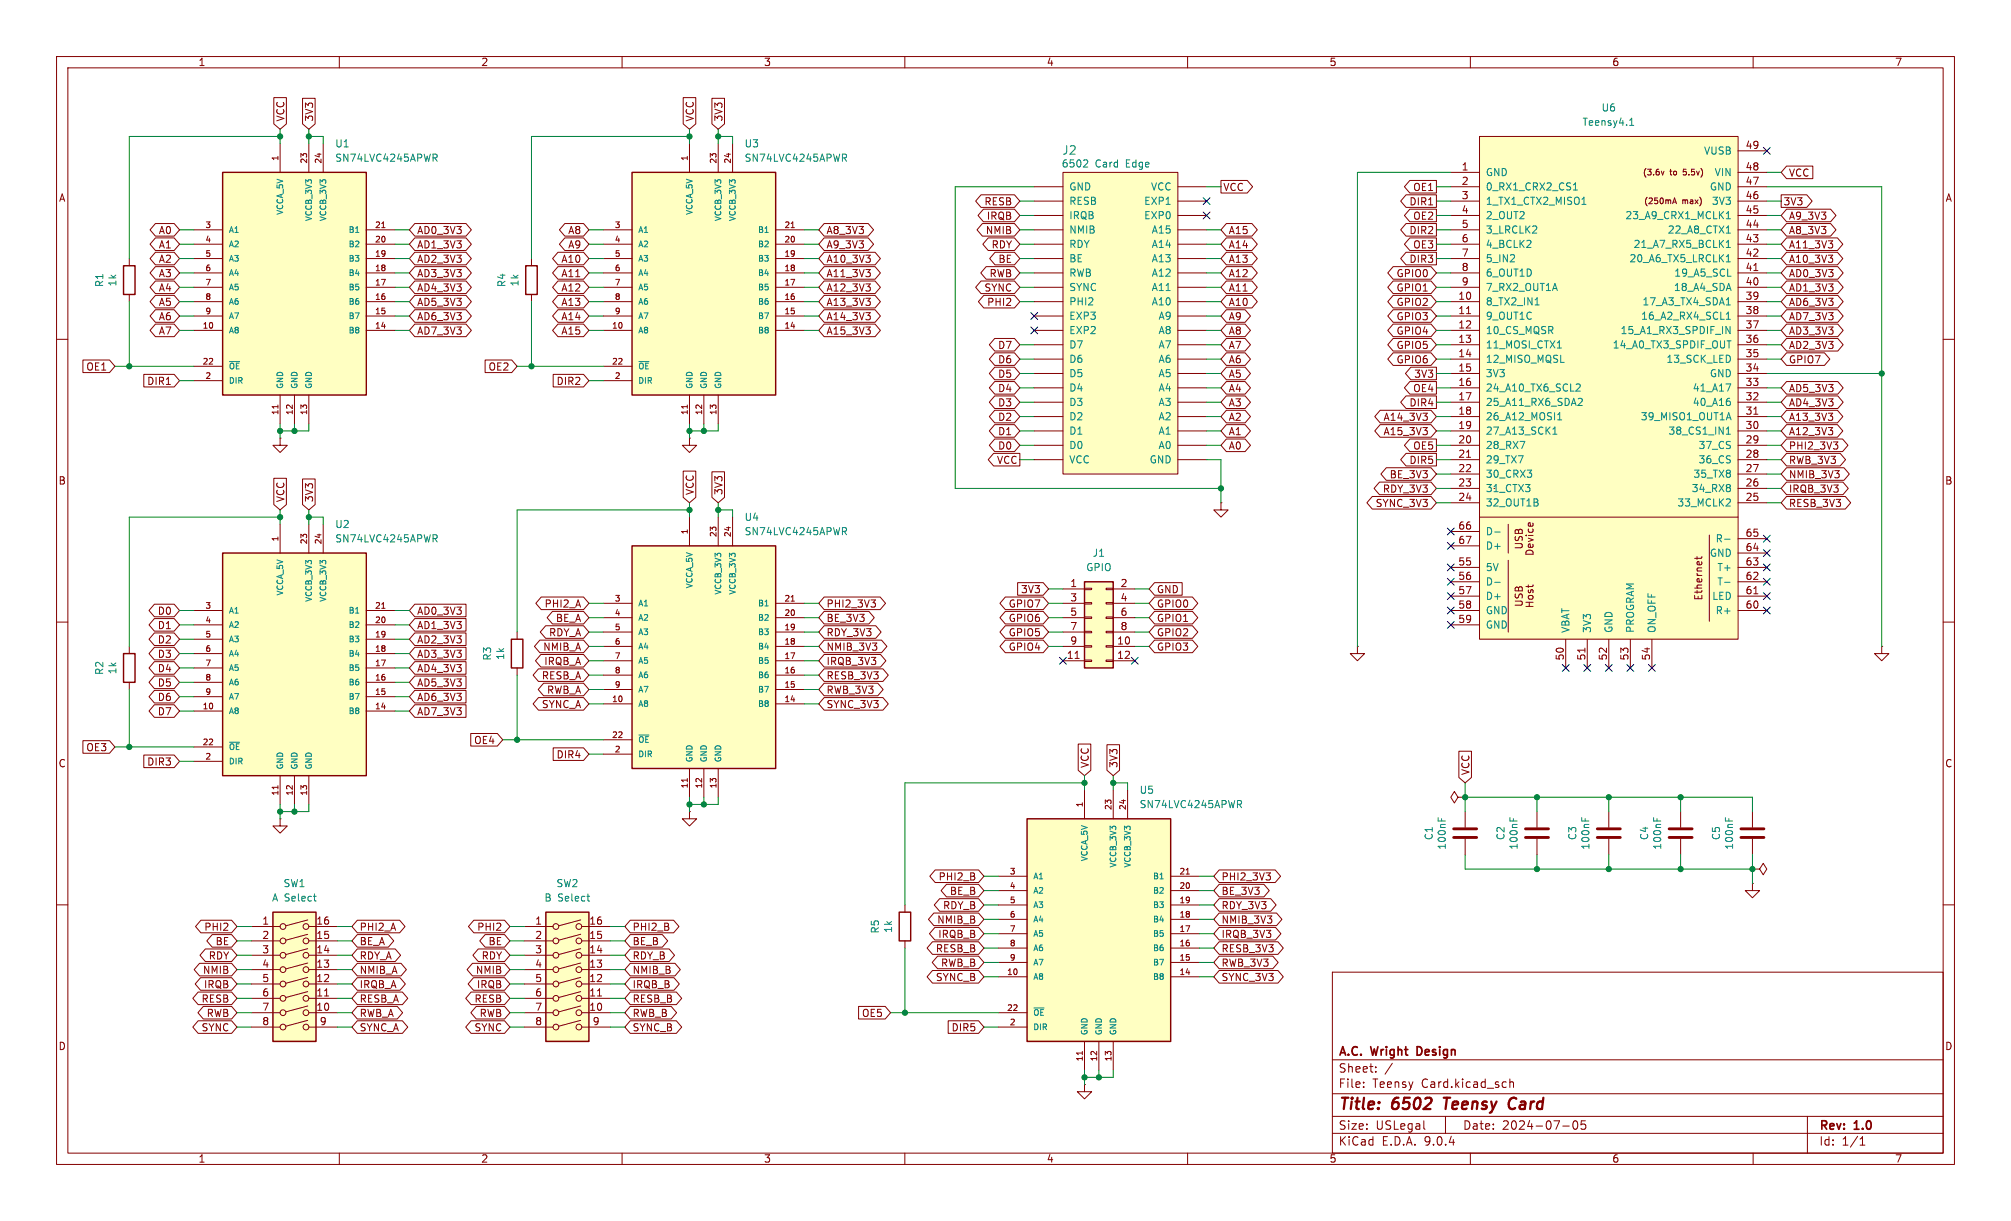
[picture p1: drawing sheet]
<svg xmlns="http://www.w3.org/2000/svg" width="356mm" height="216mm" viewBox="0 0 356 216" stroke-linecap="round" stroke-linejoin="round" font-family="sans-serif">
<defs><g id="words">
<g font-size="2.8" fill="#840000">
<text x="236.6" y="196.8">Title:</text>
<text x="246.3" y="196.8">6502</text>
<text x="256.2" y="196.8">Teensy</text>
<text x="268.4" y="196.8">Card</text>
</g>
<text font-size="2.1" fill="#008484" x="187.8" y="27.6">J2</text>
<g font-size="2.1" fill="#840000">
<text x="236.6" y="189.9">Sheet:</text>
<text x="236.6" y="187.1">A.C.</text>
<text x="242.6" y="187.1">Wright</text>
<text x="251.2" y="187.1">Design</text>
<text x="236.6" y="192.6">File:</text>
<text x="242.7" y="192.6">Teensy</text>
<text x="251.4" y="192.6">Card.kicad_sch</text>
<text x="236.6" y="202.8">KiCad</text>
<text x="236.6" y="200">Size:</text>
<text x="243.3" y="200">USLegal</text>
<text x="244.3" y="202.8">E.D.A.</text>
<text x="251.9" y="202.8">9.0.4</text>
<text x="258.6" y="200">Date:</text>
<text x="265.6" y="200">2024-07-05</text>
<text x="321.6" y="200.2">Rev:</text>
<text x="321.6" y="202.8">Id:</text>
<text x="325.7" y="202.8">1/1</text>
<text x="328" y="200.2">1.0</text>
</g>
<g font-size="1.8" fill="#840000">
<text x="35" y="11.9">1</text>
<text x="85" y="11.9">2</text>
<text x="135" y="11.9">3</text>
<text x="185" y="11.9">4</text>
<text x="235" y="11.9">5</text>
<text x="285" y="11.9">6</text>
<text x="335" y="11.9">7</text>
<text x="50.5" y="21.6" transform="rotate(-90 50.5 21.6)">VCC</text>
<text x="55.6" y="21.6" transform="rotate(-90 55.6 21.6)">3V3</text>
<text x="122.9" y="21.6" transform="rotate(-90 122.9 21.6)">VCC</text>
<text x="128" y="21.6" transform="rotate(-90 128 21.6)">3V3</text>
<text x="308.6" y="26.4">49</text>
<text x="10.3" y="35.9">A</text>
<text x="216.2" y="34">VCC</text>
<text x="249.8" y="34">OE1</text>
<text x="258.4" y="30.2">1</text>
<text x="258.4" y="32.8">2</text>
<text x="258.4" y="35.3">3</text>
<text x="308.6" y="30.2">48</text>
<text x="308.6" y="32.8">47</text>
<text x="308.6" y="35.3">46</text>
<text x="316.2" y="31.4">VCC</text>
<text x="343.9" y="35.9">A</text>
<text x="28" y="41.6">A0</text>
<text x="73.7" y="41.6">AD0_3V3</text>
<text x="100.4" y="41.6">A8</text>
<text x="146" y="41.6">A8_3V3</text>
<text x="174" y="36.5">RESB</text>
<text x="174.2" y="41.6">NMIB</text>
<text x="174.4" y="39.1">IRQB</text>
<text x="217.2" y="41.6">A15</text>
<text x="249.1" y="41.6">DIR2</text>
<text x="249.1" y="36.5">DIR1</text>
<text x="249.8" y="39.1">OE2</text>
<text x="258.4" y="40.4">5</text>
<text x="258.4" y="37.8">4</text>
<text x="308.6" y="37.8">45</text>
<text x="308.6" y="40.4">44</text>
<text x="315.3" y="36.5">3V3</text>
<text x="316.2" y="41.6">A8_3V3</text>
<text x="316.2" y="39.1">A9_3V3</text>
<text x="28" y="46.7">A2</text>
<text x="28" y="44.1">A1</text>
<text x="73.7" y="46.7">AD2_3V3</text>
<text x="73.7" y="44.1">AD1_3V3</text>
<text x="99.2" y="46.7">A10</text>
<text x="100.4" y="44.1">A9</text>
<text x="146" y="44.1">A9_3V3</text>
<text x="146" y="46.7">A10_3V3</text>
<text x="175.2" y="44.1">RDY</text>
<text x="176.4" y="46.7">BE</text>
<text x="217.2" y="44.1">A14</text>
<text x="217.2" y="46.7">A13</text>
<text x="249.1" y="46.7">DIR3</text>
<text x="249.8" y="44.1">OE3</text>
<text x="258.4" y="42.9">6</text>
<text x="258.4" y="45.5">7</text>
<text x="308.6" y="42.9">43</text>
<text x="308.6" y="45.5">42</text>
<text x="316.2" y="46.7">A10_3V3</text>
<text x="316.2" y="44.1">A11_3V3</text>
<text x="28" y="49.2">A3</text>
<text x="28" y="51.8">A4</text>
<text x="73.7" y="49.2">AD3_3V3</text>
<text x="73.7" y="51.8">AD4_3V3</text>
<text x="99.2" y="49.2">A11</text>
<text x="99.2" y="51.8">A12</text>
<text x="146" y="51.8">A12_3V3</text>
<text x="146" y="49.2">A11_3V3</text>
<text x="174" y="51.8">SYNC</text>
<text x="174.9" y="49.2">RWB</text>
<text x="217.2" y="51.8">A11</text>
<text x="217.2" y="49.2">A12</text>
<text x="246.8" y="49.2">GPIO0</text>
<text x="246.8" y="51.8">GPIO1</text>
<text x="257.8" y="53.1">10</text>
<text x="258.4" y="48">8</text>
<text x="258.4" y="50.5">9</text>
<text x="308.6" y="48">41</text>
<text x="308.6" y="50.5">40</text>
<text x="308.6" y="53.1">39</text>
<text x="316.2" y="51.8">AD1_3V3</text>
<text x="316.2" y="49.2">AD0_3V3</text>
<text x="28" y="56.8">A6</text>
<text x="28" y="59.4">A7</text>
<text x="28" y="54.3">A5</text>
<text x="73.7" y="59.4">AD7_3V3</text>
<text x="73.7" y="56.8">AD6_3V3</text>
<text x="73.7" y="54.3">AD5_3V3</text>
<text x="99.2" y="59.4">A15</text>
<text x="99.2" y="54.3">A13</text>
<text x="99.2" y="56.8">A14</text>
<text x="146" y="59.4">A15_3V3</text>
<text x="146" y="56.8">A14_3V3</text>
<text x="146" y="54.3">A13_3V3</text>
<text x="174.5" y="54.3">PHI2</text>
<text x="217.2" y="59.4">A8</text>
<text x="217.2" y="54.3">A10</text>
<text x="217.2" y="56.8">A9</text>
<text x="246.8" y="54.3">GPIO2</text>
<text x="246.8" y="59.4">GPIO4</text>
<text x="246.8" y="56.8">GPIO3</text>
<text x="257.8" y="55.6">11</text>
<text x="257.8" y="58.2">12</text>
<text x="308.6" y="55.6">38</text>
<text x="308.6" y="58.2">37</text>
<text x="316.2" y="54.3">AD6_3V3</text>
<text x="316.2" y="56.8">AD7_3V3</text>
<text x="316.2" y="59.4">AD3_3V3</text>
<text x="15.2" y="65.7">OE1</text>
<text x="86.3" y="65.7">OE2</text>
<text x="176.4" y="64.5">D6</text>
<text x="176.4" y="61.9">D7</text>
<text x="217.2" y="61.9">A7</text>
<text x="217.2" y="64.5">A6</text>
<text x="246.8" y="61.9">GPIO5</text>
<text x="246.8" y="64.5">GPIO6</text>
<text x="257.8" y="60.7">13</text>
<text x="257.8" y="63.2">14</text>
<text x="257.8" y="65.8">15</text>
<text x="308.6" y="60.7">36</text>
<text x="308.6" y="63.2">35</text>
<text x="308.6" y="65.8">34</text>
<text x="316.2" y="64.5">GPIO7</text>
<text x="316.2" y="61.9">AD2_3V3</text>
<text x="25.9" y="68.3">DIR1</text>
<text x="98.3" y="68.3">DIR2</text>
<text x="176.4" y="69.5">D4</text>
<text x="176.4" y="67">D5</text>
<text x="217.2" y="67">A5</text>
<text x="217.2" y="69.5">A4</text>
<text x="249.8" y="69.5">OE4</text>
<text x="250" y="67">3V3</text>
<text x="257.8" y="68.3">16</text>
<text x="257.8" y="70.9">17</text>
<text x="308.6" y="68.3">33</text>
<text x="308.6" y="70.9">32</text>
<text x="316.2" y="69.5">AD5_3V3</text>
<text x="176.4" y="74.6">D2</text>
<text x="176.4" y="77.2">D1</text>
<text x="176.4" y="72.1">D3</text>
<text x="217.2" y="72.1">A3</text>
<text x="217.2" y="74.6">A2</text>
<text x="217.2" y="77.2">A1</text>
<text x="244.5" y="74.6">A14_3V3</text>
<text x="244.5" y="77.2">A15_3V3</text>
<text x="249.1" y="72.1">DIR4</text>
<text x="257.8" y="73.4">18</text>
<text x="257.8" y="75.9">19</text>
<text x="308.6" y="73.4">31</text>
<text x="308.6" y="75.9">30</text>
<text x="316.2" y="77.2">A12_3V3</text>
<text x="316.2" y="74.6">A13_3V3</text>
<text x="316.2" y="72.1">AD4_3V3</text>
<text x="176.2" y="82.2">VCC</text>
<text x="176.4" y="79.7">D0</text>
<text x="217.2" y="79.7">A0</text>
<text x="249.1" y="82.2">DIR5</text>
<text x="249.8" y="79.7">OE5</text>
<text x="257.8" y="78.5">20</text>
<text x="257.8" y="81">21</text>
<text x="257.8" y="83.6">22</text>
<text x="308.6" y="78.5">29</text>
<text x="308.6" y="81">28</text>
<text x="308.6" y="83.6">27</text>
<text x="316.2" y="79.7">PHI2_3V3</text>
<text x="316.2" y="82.2">RWB_3V3</text>
<text x="10.3" y="85.9">B</text>
<text x="50.5" y="88.9" transform="rotate(-90 50.5 88.9)">VCC</text>
<text x="55.6" y="88.9" transform="rotate(-90 55.6 88.9)">3V3</text>
<text x="122.9" y="87.6" transform="rotate(-90 122.9 87.6)">VCC</text>
<text x="128" y="87.6" transform="rotate(-90 128 87.6)">3V3</text>
<text x="243.2" y="89.9">SYNC_3V3</text>
<text x="244.4" y="87.3">RDY_3V3</text>
<text x="245.6" y="84.8">BE_3V3</text>
<text x="257.8" y="86.1">23</text>
<text x="257.8" y="88.6">24</text>
<text x="308.6" y="86.1">26</text>
<text x="308.6" y="88.6">25</text>
<text x="316.2" y="84.8">NMIB_3V3</text>
<text x="316.2" y="89.9">RESB_3V3</text>
<text x="316.2" y="87.3">IRQB_3V3</text>
<text x="343.9" y="85.9">B</text>
<text x="257.8" y="93.7">66</text>
<text x="308.6" y="95">65</text>
<text x="257.8" y="96.3">67</text>
<text x="257.8" y="100.1">55</text>
<text x="269.5" y="97.3" transform="rotate(-90 269.5 97.3)">USB</text>
<text x="271.4" y="98.4" transform="rotate(-90 271.4 98.4)">Device</text>
<text x="308.6" y="97.5">64</text>
<text x="308.6" y="100.1">63</text>
<text x="96.2" y="107.6">PHI2_A</text>
<text x="146" y="107.6">PHI2_3V3</text>
<text x="178.3" y="107.6">GPIO7</text>
<text x="180.4" y="105.1">3V3</text>
<text x="189.2" y="103.9">1</text>
<text x="189.2" y="106.4">3</text>
<text x="198" y="103.9">2</text>
<text x="198" y="106.4">4</text>
<text x="204.5" y="105.1">GND</text>
<text x="204.5" y="107.6">GPIO0</text>
<text x="257.8" y="102.6">56</text>
<text x="257.8" y="105.2">57</text>
<text x="257.8" y="107.7">58</text>
<text x="269.5" y="107.4" transform="rotate(-90 269.5 107.4)">USB</text>
<text x="271.4" y="107.6" transform="rotate(-90 271.4 107.6)">Host</text>
<text x="301.2" y="106.3" transform="rotate(-90 301.2 106.3)">Ethernet</text>
<text x="308.6" y="102.6">62</text>
<text x="308.6" y="105.2">61</text>
<text x="308.6" y="107.7">60</text>
<text x="27.8" y="108.9">D0</text>
<text x="27.8" y="114">D2</text>
<text x="27.8" y="111.4">D1</text>
<text x="73.7" y="111.4">AD1_3V3</text>
<text x="73.7" y="108.9">AD0_3V3</text>
<text x="73.7" y="114">AD2_3V3</text>
<text x="97" y="112.7">RDY_A</text>
<text x="98.2" y="110.2">BE_A</text>
<text x="146" y="110.2">BE_3V3</text>
<text x="146" y="112.7">RDY_3V3</text>
<text x="178.3" y="112.7">GPIO5</text>
<text x="178.3" y="110.2">GPIO6</text>
<text x="189.2" y="109">5</text>
<text x="189.2" y="111.5">7</text>
<text x="198" y="109">6</text>
<text x="198" y="111.5">8</text>
<text x="204.5" y="110.2">GPIO1</text>
<text x="204.5" y="112.7">GPIO2</text>
<text x="257.8" y="110.2">59</text>
<text x="27.8" y="119.1">D4</text>
<text x="27.8" y="116.5">D3</text>
<text x="73.7" y="116.5">AD3_3V3</text>
<text x="73.7" y="119.1">AD4_3V3</text>
<text x="96" y="115.3">NMIB_A</text>
<text x="96.1" y="117.8">IRQB_A</text>
<text x="146" y="117.8">IRQB_3V3</text>
<text x="146" y="115.3">NMIB_3V3</text>
<text x="178.3" y="115.3">GPIO4</text>
<text x="188.6" y="116.6">11</text>
<text x="189.2" y="114">9</text>
<text x="197.4" y="114">10</text>
<text x="197.4" y="116.6">12</text>
<text x="204.5" y="115.3">GPIO3</text>
<text x="276.6" y="116.9" transform="rotate(-90 276.6 116.9)">50</text>
<text x="280.4" y="116.9" transform="rotate(-90 280.4 116.9)">51</text>
<text x="284.2" y="116.9" transform="rotate(-90 284.2 116.9)">52</text>
<text x="288" y="116.9" transform="rotate(-90 288 116.9)">53</text>
<text x="291.8" y="116.9" transform="rotate(-90 291.8 116.9)">54</text>
<text x="27.8" y="121.6">D5</text>
<text x="27.8" y="124.1">D6</text>
<text x="73.7" y="124.1">AD6_3V3</text>
<text x="73.7" y="121.6">AD5_3V3</text>
<text x="95.7" y="125.4">SYNC_A</text>
<text x="95.7" y="120.3">RESB_A</text>
<text x="96.6" y="122.9">RWB_A</text>
<text x="146" y="120.3">RESB_3V3</text>
<text x="146" y="125.4">SYNC_3V3</text>
<text x="146" y="122.9">RWB_3V3</text>
<text x="27.8" y="126.7">D7</text>
<text x="73.7" y="126.7">AD7_3V3</text>
<text x="83.7" y="131.8">OE4</text>
<text x="10.3" y="135.9">C</text>
<text x="15.2" y="133">OE3</text>
<text x="25.9" y="135.6">DIR3</text>
<text x="98.3" y="134.3">DIR4</text>
<text x="192.7" y="135.9" transform="rotate(-90 192.7 135.9)">VCC</text>
<text x="197.8" y="135.9" transform="rotate(-90 197.8 135.9)">3V3</text>
<text x="260" y="137.2" transform="rotate(-90 260 137.2)">VCC</text>
<text x="343.9" y="135.9">C</text>
<text x="165.9" y="155.9">PHI2_B</text>
<text x="215.9" y="155.9">PHI2_3V3</text>
<text x="166.7" y="161">RDY_B</text>
<text x="167.9" y="158.4">BE_B</text>
<text x="215.9" y="158.4">BE_3V3</text>
<text x="215.9" y="161">RDY_3V3</text>
<text x="36" y="164.8">PHI2</text>
<text x="38" y="167.3">BE</text>
<text x="46.3" y="163.6">1</text>
<text x="46.3" y="166.1">2</text>
<text x="55.8" y="163.6">16</text>
<text x="55.8" y="166.1">15</text>
<text x="63.5" y="164.8">PHI2_A</text>
<text x="63.5" y="167.3">BE_A</text>
<text x="84.3" y="164.8">PHI2</text>
<text x="86.3" y="167.3">BE</text>
<text x="94.5" y="163.6">1</text>
<text x="94.5" y="166.1">2</text>
<text x="104.1" y="163.6">16</text>
<text x="104.1" y="166.1">15</text>
<text x="111.8" y="167.3">BE_B</text>
<text x="111.8" y="164.8">PHI2_B</text>
<text x="165.6" y="163.5">NMIB_B</text>
<text x="165.8" y="166.1">IRQB_B</text>
<text x="215.9" y="163.5">NMIB_3V3</text>
<text x="215.9" y="166.1">IRQB_3V3</text>
<text x="35.8" y="172.4">NMIB</text>
<text x="36.8" y="169.9">RDY</text>
<text x="46.3" y="168.7">3</text>
<text x="46.3" y="171.2">4</text>
<text x="46.3" y="173.7">5</text>
<text x="55.8" y="168.7">14</text>
<text x="55.8" y="171.2">13</text>
<text x="55.8" y="173.7">12</text>
<text x="63.5" y="169.9">RDY_A</text>
<text x="63.5" y="172.4">NMIB_A</text>
<text x="84" y="172.4">NMIB</text>
<text x="85.1" y="169.9">RDY</text>
<text x="94.5" y="168.7">3</text>
<text x="94.5" y="171.2">4</text>
<text x="94.5" y="173.7">5</text>
<text x="104.1" y="168.7">14</text>
<text x="104.1" y="171.2">13</text>
<text x="104.1" y="173.7">12</text>
<text x="111.8" y="172.4">NMIB_B</text>
<text x="111.8" y="169.9">RDY_B</text>
<text x="165.4" y="173.7">SYNC_B</text>
<text x="165.4" y="168.6">RESB_B</text>
<text x="166.3" y="171.1">RWB_B</text>
<text x="215.9" y="171.1">RWB_3V3</text>
<text x="215.9" y="168.6">RESB_3V3</text>
<text x="215.9" y="173.7">SYNC_3V3</text>
<text x="35.5" y="177.5">RESB</text>
<text x="36" y="174.9">IRQB</text>
<text x="46.3" y="176.3">6</text>
<text x="46.3" y="178.8">7</text>
<text x="55.8" y="176.3">11</text>
<text x="55.8" y="178.8">10</text>
<text x="63.5" y="177.5">RESB_A</text>
<text x="63.5" y="174.9">IRQB_A</text>
<text x="83.8" y="177.5">RESB</text>
<text x="84.2" y="174.9">IRQB</text>
<text x="94.5" y="176.3">6</text>
<text x="94.5" y="178.8">7</text>
<text x="104.1" y="176.3">11</text>
<text x="104.1" y="178.8">10</text>
<text x="111.8" y="177.5">RESB_B</text>
<text x="111.8" y="174.9">IRQB_B</text>
<text x="10.3" y="185.9">D</text>
<text x="35.5" y="182.6">SYNC</text>
<text x="36.4" y="180">RWB</text>
<text x="46.3" y="181.4">8</text>
<text x="56.4" y="181.4">9</text>
<text x="63.5" y="182.6">SYNC_A</text>
<text x="63.5" y="180">RWB_A</text>
<text x="83.8" y="182.6">SYNC</text>
<text x="84.7" y="180">RWB</text>
<text x="94.5" y="181.4">8</text>
<text x="104.7" y="181.4">9</text>
<text x="111.8" y="182.6">SYNC_B</text>
<text x="111.8" y="180">RWB_B</text>
<text x="152.3" y="180">OE5</text>
<text x="168.2" y="182.6">DIR5</text>
<text x="343.9" y="185.9">D</text>
<text x="35" y="205.8">1</text>
<text x="85" y="205.8">2</text>
<text x="135" y="205.8">3</text>
<text x="185" y="205.8">4</text>
<text x="235" y="205.8">5</text>
<text x="285" y="205.8">6</text>
<text x="335" y="205.8">7</text>
</g>
<g font-size="1.8" fill="#008484">
<text x="279.7" y="22.5">Teensy4.1</text>
<text x="283.1" y="19.9">U6</text>
<text x="59.2" y="28.8">SN74LVC4245APWR</text>
<text x="59.2" y="26.3">U1</text>
<text x="131.6" y="28.8">SN74LVC4245APWR</text>
<text x="131.6" y="26.3">U3</text>
<text x="187.6" y="29.8">6502</text>
<text x="193.7" y="29.8">Card</text>
<text x="199.2" y="29.8">Edge</text>
<text x="301.2" y="27.5">VUSB</text>
<text x="189" y="33.9">GND</text>
<text x="203.4" y="33.9">VCC</text>
<text x="262.6" y="31.3">GND</text>
<text x="262.6" y="33.9">0_RX1_CRX2_CS1</text>
<text x="302.3" y="33.9">GND</text>
<text x="303.1" y="31.3">VIN</text>
<text x="189" y="36.4">RESB</text>
<text x="189" y="39">IRQB</text>
<text x="189" y="41.5">NMIB</text>
<text x="202.2" y="36.4">EXP1</text>
<text x="202.2" y="39">EXP0</text>
<text x="203.6" y="41.5">A15</text>
<text x="262.6" y="41.5">3_LRCLK2</text>
<text x="262.6" y="36.4">1_TX1_CTX2_MISO1</text>
<text x="262.6" y="39">2_OUT2</text>
<text x="287.3" y="39">23_A9_CRX1_MCLK1</text>
<text x="294.8" y="41.5">22_A8_CTX1</text>
<text x="302.6" y="36.4">3V3</text>
<text x="189" y="44">RDY</text>
<text x="189" y="46.6">BE</text>
<text x="203.6" y="44">A14</text>
<text x="203.6" y="46.6">A13</text>
<text x="262.6" y="44">4_BCLK2</text>
<text x="262.6" y="46.6">5_IN2</text>
<text x="288" y="46.6">20_A6_TX5_LRCLK1</text>
<text x="288.8" y="44">21_A7_RX5_BCLK1</text>
<text x="18.5" y="50.9" transform="rotate(-90 18.5 50.9)">R1</text>
<text x="20.8" y="50.8" transform="rotate(-90 20.8 50.8)">1k</text>
<text x="89.6" y="50.9" transform="rotate(-90 89.6 50.9)">R4</text>
<text x="91.9" y="50.8" transform="rotate(-90 91.9 50.8)">1k</text>
<text x="189" y="49.1">RWB</text>
<text x="189" y="51.7">SYNC</text>
<text x="203.6" y="49.1">A12</text>
<text x="203.6" y="51.7">A11</text>
<text x="262.6" y="49.1">6_OUT1D</text>
<text x="262.6" y="51.7">7_RX2_OUT1A</text>
<text x="295.9" y="51.7">18_A4_SDA</text>
<text x="296" y="49.1">19_A5_SCL</text>
<text x="189" y="54.2">PHI2</text>
<text x="189" y="56.7">EXP3</text>
<text x="189" y="59.3">EXP2</text>
<text x="203.6" y="54.2">A10</text>
<text x="204.8" y="56.7">A9</text>
<text x="204.8" y="59.3">A8</text>
<text x="262.6" y="54.2">8_TX2_IN1</text>
<text x="262.6" y="56.7">9_OUT1C</text>
<text x="262.6" y="59.3">10_CS_MQSR</text>
<text x="286.5" y="59.3">15_A1_RX3_SPDIF_IN</text>
<text x="290.1" y="56.7">16_A2_RX4_SCL1</text>
<text x="290.3" y="54.2">17_A3_TX4_SDA1</text>
<text x="189" y="61.8">D7</text>
<text x="189" y="64.4">D6</text>
<text x="204.8" y="61.8">A7</text>
<text x="204.8" y="64.4">A6</text>
<text x="262.6" y="61.8">11_MOSI_CTX1</text>
<text x="262.6" y="64.4">12_MISO_MQSL</text>
<text x="285.1" y="61.8">14_A0_TX3_SPDIF_OUT</text>
<text x="294.6" y="64.4">13_SCK_LED</text>
<text x="189" y="66.9">D5</text>
<text x="189" y="69.4">D4</text>
<text x="189" y="72">D3</text>
<text x="204.8" y="66.9">A5</text>
<text x="204.8" y="69.4">A4</text>
<text x="204.8" y="72">A3</text>
<text x="262.6" y="69.4">24_A10_TX6_SCL2</text>
<text x="262.6" y="72">25_A11_RX6_SDA2</text>
<text x="262.6" y="66.9">3V3</text>
<text x="299.2" y="69.4">41_A17</text>
<text x="299.2" y="72">40_A16</text>
<text x="302.3" y="66.9">GND</text>
<text x="189" y="74.5">D2</text>
<text x="189" y="77.1">D1</text>
<text x="204.8" y="74.5">A2</text>
<text x="204.8" y="77.1">A1</text>
<text x="262.6" y="74.5">26_A12_MOSI1</text>
<text x="262.6" y="77.1">27_A13_SCK1</text>
<text x="290" y="74.5">39_MISO1_OUT1A</text>
<text x="294.9" y="77.1">38_CS1_IN1</text>
<text x="189" y="79.6">D0</text>
<text x="189" y="82.1">VCC</text>
<text x="203.2" y="82.1">GND</text>
<text x="204.8" y="79.6">A0</text>
<text x="262.6" y="79.6">28_RX7</text>
<text x="262.6" y="82.1">29_TX7</text>
<text x="300.3" y="79.6">37_CS</text>
<text x="300.3" y="82.1">36_CS</text>
<text x="262.6" y="84.7">30_CRX3</text>
<text x="262.6" y="87.2">31_CTX3</text>
<text x="262.6" y="89.8">32_OUT1B</text>
<text x="296.5" y="89.8">33_MCLK2</text>
<text x="299" y="87.2">34_RX8</text>
<text x="299.3" y="84.7">35_TX8</text>
<text x="59.2" y="93.6">U2</text>
<text x="131.6" y="94.8">SN74LVC4245APWR</text>
<text x="131.6" y="92.3">U4</text>
<text x="262.6" y="94.8">D-</text>
<text x="59.2" y="96.1">SN74LVC4245APWR</text>
<text x="192" y="101.2">GPIO</text>
<text x="193.1" y="98.7">J1</text>
<text x="262.6" y="97.4">D+</text>
<text x="262.6" y="101.2">5V</text>
<text x="302.3" y="98.7">GND</text>
<text x="303.3" y="96.1">R-</text>
<text x="303.6" y="101.2">T+</text>
<text x="262.6" y="103.7">D-</text>
<text x="262.6" y="106.3">D+</text>
<text x="302.7" y="106.3">LED</text>
<text x="303.6" y="103.7">T-</text>
<text x="262.6" y="108.8">GND</text>
<text x="262.6" y="111.4">GND</text>
<text x="277.7" y="112" transform="rotate(-90 277.7 112)">VBAT</text>
<text x="281.5" y="112" transform="rotate(-90 281.5 112)">3V3</text>
<text x="285.3" y="112" transform="rotate(-90 285.3 112)">GND</text>
<text x="289.2" y="112" transform="rotate(-90 289.2 112)">PROGRAM</text>
<text x="293" y="112" transform="rotate(-90 293 112)">ON_OFF</text>
<text x="303.3" y="108.8">R+</text>
<text x="18.5" y="119.5" transform="rotate(-90 18.5 119.5)">R2</text>
<text x="20.8" y="119.3" transform="rotate(-90 20.8 119.3)">1k</text>
<text x="87" y="116.9" transform="rotate(-90 87 116.9)">R3</text>
<text x="89.4" y="116.8" transform="rotate(-90 89.4 116.8)">1k</text>
<text x="201.4" y="143.1">SN74LVC4245APWR</text>
<text x="201.4" y="140.6">U5</text>
<text x="253.5" y="148.7" transform="rotate(-90 253.5 148.7)">C1</text>
<text x="266.2" y="148.7" transform="rotate(-90 266.2 148.7)">C2</text>
<text x="278.9" y="148.7" transform="rotate(-90 278.9 148.7)">C3</text>
<text x="291.6" y="148.7" transform="rotate(-90 291.6 148.7)">C4</text>
<text x="304.3" y="148.7" transform="rotate(-90 304.3 148.7)">C5</text>
<text x="255.9" y="150.4" transform="rotate(-90 255.9 150.4)">100nF</text>
<text x="268.6" y="150.4" transform="rotate(-90 268.6 150.4)">100nF</text>
<text x="281.3" y="150.4" transform="rotate(-90 281.3 150.4)">100nF</text>
<text x="294" y="150.4" transform="rotate(-90 294 150.4)">100nF</text>
<text x="306.7" y="150.4" transform="rotate(-90 306.7 150.4)">100nF</text>
<text x="48" y="159.6">A Select</text>
<text x="50" y="157.1">SW1</text>
<text x="96.2" y="159.6">B</text>
<text x="98.3" y="157.1">SW2</text>
<text x="98.6" y="159.6">Select</text>
<text x="155.6" y="165.2" transform="rotate(-90 155.6 165.2)">R5</text>
<text x="157.9" y="165.1" transform="rotate(-90 157.9 165.1)">1k</text>
</g>
<g font-size="1.4" fill="#840000">
<text x="49.3" y="28.6" transform="rotate(-90 49.3 28.6)">1</text>
<text x="54.4" y="29" transform="rotate(-90 54.4 29)">23</text>
<text x="56.9" y="29" transform="rotate(-90 56.9 29)">24</text>
<text x="121.7" y="28.6" transform="rotate(-90 121.7 28.6)">1</text>
<text x="126.7" y="29" transform="rotate(-90 126.7 29)">23</text>
<text x="129.3" y="29" transform="rotate(-90 129.3 29)">24</text>
<text x="290.4" y="31.2">(3.6v</text>
<text x="295.3" y="31.2">to</text>
<text x="297.8" y="31.2">5.5v)</text>
<text x="36.2" y="40.4">3</text>
<text x="66.2" y="40.4">21</text>
<text x="108.6" y="40.4">3</text>
<text x="138.6" y="40.4">21</text>
<text x="290.6" y="36.3">(250mA</text>
<text x="297.4" y="36.3">max)</text>
<text x="36.2" y="42.9">4</text>
<text x="36.2" y="45.5">5</text>
<text x="66.2" y="42.9">20</text>
<text x="66.2" y="45.5">19</text>
<text x="108.6" y="42.9">4</text>
<text x="108.6" y="45.5">5</text>
<text x="138.6" y="42.9">20</text>
<text x="138.6" y="45.5">19</text>
<text x="36.2" y="48">6</text>
<text x="36.2" y="50.5">7</text>
<text x="36.2" y="53.1">8</text>
<text x="66.2" y="48">18</text>
<text x="66.2" y="50.5">17</text>
<text x="66.2" y="53.1">16</text>
<text x="108.6" y="48">6</text>
<text x="108.6" y="50.5">7</text>
<text x="108.6" y="53.1">8</text>
<text x="138.6" y="48">18</text>
<text x="138.6" y="50.5">17</text>
<text x="138.6" y="53.1">16</text>
<text x="35.7" y="58.2">10</text>
<text x="36.2" y="55.6">9</text>
<text x="66.2" y="55.6">15</text>
<text x="66.2" y="58.2">14</text>
<text x="108.1" y="58.2">10</text>
<text x="108.6" y="55.6">9</text>
<text x="138.6" y="55.6">15</text>
<text x="138.6" y="58.2">14</text>
<text x="35.7" y="64.5">22</text>
<text x="108.1" y="64.5">22</text>
<text x="36.2" y="67.1">2</text>
<text x="108.6" y="67.1">2</text>
<text x="49.3" y="73.5" transform="rotate(-90 49.3 73.5)">11</text>
<text x="51.8" y="73.5" transform="rotate(-90 51.8 73.5)">12</text>
<text x="54.4" y="73.5" transform="rotate(-90 54.4 73.5)">13</text>
<text x="121.7" y="73.5" transform="rotate(-90 121.7 73.5)">11</text>
<text x="124.2" y="73.5" transform="rotate(-90 124.2 73.5)">12</text>
<text x="126.7" y="73.5" transform="rotate(-90 126.7 73.5)">13</text>
<text x="49.3" y="95.9" transform="rotate(-90 49.3 95.9)">1</text>
<text x="121.7" y="94.6" transform="rotate(-90 121.7 94.6)">1</text>
<text x="126.7" y="95.1" transform="rotate(-90 126.7 95.1)">23</text>
<text x="129.3" y="95.1" transform="rotate(-90 129.3 95.1)">24</text>
<text x="54.4" y="96.3" transform="rotate(-90 54.4 96.3)">23</text>
<text x="56.9" y="96.3" transform="rotate(-90 56.9 96.3)">24</text>
<text x="36.2" y="107.7">3</text>
<text x="66.2" y="107.7">21</text>
<text x="108.6" y="106.4">3</text>
<text x="138.6" y="106.4">21</text>
<text x="36.2" y="110.2">4</text>
<text x="36.2" y="112.8">5</text>
<text x="66.2" y="110.2">20</text>
<text x="66.2" y="112.8">19</text>
<text x="108.6" y="109">4</text>
<text x="108.6" y="111.5">5</text>
<text x="138.6" y="109">20</text>
<text x="138.6" y="111.5">19</text>
<text x="36.2" y="115.3">6</text>
<text x="36.2" y="117.9">7</text>
<text x="66.2" y="115.3">18</text>
<text x="66.2" y="117.9">17</text>
<text x="108.6" y="114">6</text>
<text x="108.6" y="116.6">7</text>
<text x="108.6" y="119.1">8</text>
<text x="138.6" y="114">18</text>
<text x="138.6" y="116.6">17</text>
<text x="138.6" y="119.1">16</text>
<text x="35.7" y="125.5">10</text>
<text x="36.2" y="120.4">8</text>
<text x="36.2" y="122.9">9</text>
<text x="66.2" y="120.4">16</text>
<text x="66.2" y="122.9">15</text>
<text x="66.2" y="125.5">14</text>
<text x="108.1" y="124.2">10</text>
<text x="108.6" y="121.7">9</text>
<text x="138.6" y="121.7">15</text>
<text x="138.6" y="124.2">14</text>
<text x="35.7" y="131.8">22</text>
<text x="108.1" y="130.6">22</text>
<text x="36.2" y="134.4">2</text>
<text x="108.6" y="133.1">2</text>
<text x="49.3" y="140.8" transform="rotate(-90 49.3 140.8)">11</text>
<text x="51.8" y="140.8" transform="rotate(-90 51.8 140.8)">12</text>
<text x="54.4" y="140.8" transform="rotate(-90 54.4 140.8)">13</text>
<text x="121.7" y="139.5" transform="rotate(-90 121.7 139.5)">11</text>
<text x="124.2" y="139.5" transform="rotate(-90 124.2 139.5)">12</text>
<text x="126.7" y="139.5" transform="rotate(-90 126.7 139.5)">13</text>
<text x="191.5" y="142.9" transform="rotate(-90 191.5 142.9)">1</text>
<text x="196.6" y="143.3" transform="rotate(-90 196.6 143.3)">23</text>
<text x="199.1" y="143.3" transform="rotate(-90 199.1 143.3)">24</text>
<text x="178.5" y="154.7">3</text>
<text x="208.5" y="154.7">21</text>
<text x="178.5" y="157.2">4</text>
<text x="178.5" y="159.8">5</text>
<text x="208.5" y="157.2">20</text>
<text x="208.5" y="159.8">19</text>
<text x="178.5" y="162.3">6</text>
<text x="178.5" y="164.8">7</text>
<text x="178.5" y="167.4">8</text>
<text x="208.5" y="162.3">18</text>
<text x="208.5" y="164.8">17</text>
<text x="208.5" y="167.4">16</text>
<text x="178" y="172.5">10</text>
<text x="178.5" y="169.9">9</text>
<text x="208.5" y="169.9">15</text>
<text x="208.5" y="172.5">14</text>
<text x="178" y="178.8">22</text>
<text x="178.5" y="181.4">2</text>
<text x="191.5" y="187.8" transform="rotate(-90 191.5 187.8)">11</text>
<text x="194.1" y="187.8" transform="rotate(-90 194.1 187.8)">12</text>
<text x="196.6" y="187.8" transform="rotate(-90 196.6 187.8)">13</text>
</g>
<g font-size="1.4" fill="#008484">
<text x="40.4" y="41.4">A1</text>
<text x="50.3" y="38.1" transform="rotate(-90 50.3 38.1)">VCCA_5V</text>
<text x="55.3" y="39.2" transform="rotate(-90 55.3 39.2)">VCCB_3V3</text>
<text x="57.9" y="39.2" transform="rotate(-90 57.9 39.2)">VCCB_3V3</text>
<text x="61.5" y="41.4">B1</text>
<text x="112.8" y="41.4">A1</text>
<text x="122.7" y="38.1" transform="rotate(-90 122.7 38.1)">VCCA_5V</text>
<text x="127.7" y="39.2" transform="rotate(-90 127.7 39.2)">VCCB_3V3</text>
<text x="130.3" y="39.2" transform="rotate(-90 130.3 39.2)">VCCB_3V3</text>
<text x="133.9" y="41.4">B1</text>
<text x="40.4" y="43.9">A2</text>
<text x="40.4" y="46.5">A3</text>
<text x="61.5" y="43.9">B2</text>
<text x="61.5" y="46.5">B3</text>
<text x="112.8" y="43.9">A2</text>
<text x="112.8" y="46.5">A3</text>
<text x="133.9" y="43.9">B2</text>
<text x="133.9" y="46.5">B3</text>
<text x="40.4" y="49">A4</text>
<text x="40.4" y="51.5">A5</text>
<text x="61.5" y="49">B4</text>
<text x="61.5" y="51.5">B5</text>
<text x="112.8" y="49">A4</text>
<text x="112.8" y="51.5">A5</text>
<text x="133.9" y="49">B4</text>
<text x="133.9" y="51.5">B5</text>
<text x="40.4" y="54.1">A6</text>
<text x="40.4" y="56.6">A7</text>
<text x="40.4" y="59.2">A8</text>
<text x="61.5" y="54.1">B6</text>
<text x="61.5" y="56.6">B7</text>
<text x="61.5" y="59.2">B8</text>
<text x="112.8" y="54.1">A6</text>
<text x="112.8" y="56.6">A7</text>
<text x="112.8" y="59.2">A8</text>
<text x="133.9" y="54.1">B6</text>
<text x="133.9" y="56.6">B7</text>
<text x="133.9" y="59.2">B8</text>
<text x="40.4" y="65.5">~{OE}</text>
<text x="112.8" y="65.5">~{OE}</text>
<text x="40.4" y="68">DIR</text>
<text x="50.3" y="68.8" transform="rotate(-90 50.3 68.8)">GND</text>
<text x="52.8" y="68.8" transform="rotate(-90 52.8 68.8)">GND</text>
<text x="55.3" y="68.8" transform="rotate(-90 55.3 68.8)">GND</text>
<text x="112.8" y="68">DIR</text>
<text x="122.7" y="68.8" transform="rotate(-90 122.7 68.8)">GND</text>
<text x="125.2" y="68.8" transform="rotate(-90 125.2 68.8)">GND</text>
<text x="127.7" y="68.8" transform="rotate(-90 127.7 68.8)">GND</text>
<text x="50.3" y="105.4" transform="rotate(-90 50.3 105.4)">VCCA_5V</text>
<text x="55.3" y="106.6" transform="rotate(-90 55.3 106.6)">VCCB_3V3</text>
<text x="57.9" y="106.6" transform="rotate(-90 57.9 106.6)">VCCB_3V3</text>
<text x="112.8" y="107.4">A1</text>
<text x="122.7" y="104.2" transform="rotate(-90 122.7 104.2)">VCCA_5V</text>
<text x="127.7" y="105.3" transform="rotate(-90 127.7 105.3)">VCCB_3V3</text>
<text x="130.3" y="105.3" transform="rotate(-90 130.3 105.3)">VCCB_3V3</text>
<text x="133.9" y="107.4">B1</text>
<text x="40.4" y="108.7">A1</text>
<text x="40.4" y="111.2">A2</text>
<text x="40.4" y="113.8">A3</text>
<text x="61.5" y="108.7">B1</text>
<text x="61.5" y="111.2">B2</text>
<text x="61.5" y="113.8">B3</text>
<text x="112.8" y="110">A2</text>
<text x="112.8" y="112.5">A3</text>
<text x="133.9" y="110">B2</text>
<text x="133.9" y="112.5">B3</text>
<text x="40.4" y="116.3">A4</text>
<text x="40.4" y="118.8">A5</text>
<text x="61.5" y="116.3">B4</text>
<text x="61.5" y="118.8">B5</text>
<text x="112.8" y="115">A4</text>
<text x="112.8" y="117.6">A5</text>
<text x="133.9" y="115">B4</text>
<text x="133.9" y="117.6">B5</text>
<text x="40.4" y="121.4">A6</text>
<text x="40.4" y="123.9">A7</text>
<text x="61.5" y="121.4">B6</text>
<text x="61.5" y="123.9">B7</text>
<text x="112.8" y="120.1">A6</text>
<text x="112.8" y="122.7">A7</text>
<text x="112.8" y="125.2">A8</text>
<text x="133.9" y="120.1">B6</text>
<text x="133.9" y="122.7">B7</text>
<text x="133.9" y="125.2">B8</text>
<text x="40.4" y="126.5">A8</text>
<text x="61.5" y="126.5">B8</text>
<text x="112.8" y="131.5">~{OE}</text>
<text x="40.4" y="132.8">~{OE}</text>
<text x="40.4" y="135.4">DIR</text>
<text x="50.3" y="136.1" transform="rotate(-90 50.3 136.1)">GND</text>
<text x="52.8" y="136.1" transform="rotate(-90 52.8 136.1)">GND</text>
<text x="55.3" y="136.1" transform="rotate(-90 55.3 136.1)">GND</text>
<text x="112.8" y="134.1">DIR</text>
<text x="122.7" y="134.9" transform="rotate(-90 122.7 134.9)">GND</text>
<text x="125.2" y="134.9" transform="rotate(-90 125.2 134.9)">GND</text>
<text x="127.7" y="134.9" transform="rotate(-90 127.7 134.9)">GND</text>
<text x="182.6" y="155.7">A1</text>
<text x="192.5" y="152.4" transform="rotate(-90 192.5 152.4)">VCCA_5V</text>
<text x="197.6" y="153.5" transform="rotate(-90 197.6 153.5)">VCCB_3V3</text>
<text x="200.1" y="153.5" transform="rotate(-90 200.1 153.5)">VCCB_3V3</text>
<text x="203.8" y="155.7">B1</text>
<text x="182.6" y="158.2">A2</text>
<text x="182.6" y="160.8">A3</text>
<text x="203.8" y="158.2">B2</text>
<text x="203.8" y="160.8">B3</text>
<text x="182.6" y="163.3">A4</text>
<text x="182.6" y="165.8">A5</text>
<text x="203.8" y="163.3">B4</text>
<text x="203.8" y="165.8">B5</text>
<text x="182.6" y="168.4">A6</text>
<text x="182.6" y="170.9">A7</text>
<text x="182.6" y="173.5">A8</text>
<text x="203.8" y="168.4">B6</text>
<text x="203.8" y="170.9">B7</text>
<text x="203.8" y="173.5">B8</text>
<text x="182.6" y="179.8">~{OE}</text>
<text x="182.6" y="182.3">DIR</text>
<text x="192.5" y="183.1" transform="rotate(-90 192.5 183.1)">GND</text>
<text x="195" y="183.1" transform="rotate(-90 195 183.1)">GND</text>
<text x="197.6" y="183.1" transform="rotate(-90 197.6 183.1)">GND</text>
</g>
</g></defs>
<g fill="none" stroke="#840000" stroke-width=".18">
<path d="M10 10h335.6v195.9h-335.6zM12 12h331.6v191.9h-331.6zM60 10v2M110 10v2M160 10v2M210 10v2M260 10v2M310 10v2M10 60h2M49.5 77.5v1.2h1.3l-1.3 1.3-1.2-1.3h1.2M49.5 77.5h.1M343.6 60h2"/>
<path d="M10 110h2M332.7 114.3v1.3h1.3l-1.3 1.2-1.2-1.2h1.2M332.7 114.3h.1M343.6 110h2M49.5 144.8v1.3h1.3l-1.3 1.2-1.2-1.2h1.2M49.5 144.8h.1M257.8 141l-.6-1-.7 1 .7 1 .6-1h1.3M259.1 141h.1M271.8 143.5v2.8M271.8 148.3v2.8M297.2 143.5v2.8M297.2 148.3v2.8"/>
<path d="M10 160h2M235.6 171.9h108v32h-108zM343.6 160h2M191.8 191.8v1.2h1.2l-1.2 1.3-1.3-1.3h1.3M191.8 191.8h.1M235.6 197.4h108M235.6 193.4h108M235.6 187.4h108M241.1 192.1v.2M241.1 191.4v.1M243.3 189.4v.2M243.3 188.7v.1"/>
<path d="M246.2 188l-1.3 1.9M251.8 199.6l.2 .1M255.6 197.4v3M267 190.8v1.5M267 191.4l.2-.1 .4 .1v.9M276.3 199.1h1.2M278.3 198.3l.2-.1a.81 .81 0 0 1 .6 .6 .81 .81 0 0 1-.3 .8l-.2 .1a.81 .81 0 0 1-.3-1.4zM280.3 198.2h-.7v.7l.2-.1h.5l.1 .2-.1 .5-.2 .2-.5-.2M319.6 197.4v6.5M60 203.9v2M110 203.9v2M160 203.9v2"/>
<path d="M210 203.9v2M235.6 200.4h108M260 203.9v2M310 203.9v2M328.9 202.5h.9M328.9 201.4l.4-.4v1.5"/>
</g>
<path d="M255.3 194.1h1.1M255.9 194.1l-.3 2M266.9 195.8a.68 .68 0 0 0 .9 .2M267.8 194.1a.77 .77 0 0 0-.9 .5" fill="none" stroke="#840000" stroke-width=".4"/>
<path d="M250.9 185.1h-.3v1.5h.3" fill="none" stroke="#840000" stroke-width=".3"/>
<path d="M269.7 146.6h4.1M269.7 148.1h4.1M295.1 146.6h4.1M295.1 148.1h4.1" fill="none" stroke="#840000" stroke-width=".51"/>
<path d="M267 144.6v.6M267.6 144.7v.5M292.4 144.6v.6M293 144.7v.5" fill="none" stroke="#008484" stroke-width=".18"/>
<path d="M181.6 144.8h25.4v39.4h-25.4z" fill="#ffffc2"/>
<path d="M181.6 144.8h25.4v39.4h-25.4z" fill="none" stroke="#840000" stroke-width=".25"/>
<g fill="none" stroke="#840000" stroke-width=".18">
<path d="M191.8 139.7v5.1M196.8 139.7v5.1M199.4 139.7v5.1M176.5 154.9h5.1M176.5 157.5h5.1M207 154.9h5.1M207 157.5h5.1M209.7 154.6h.6M176.5 179.1h5.1M176.5 160h5.1M176.5 162.6h5.1M176.5 165.1h5.1"/>
<path d="M176.5 167.6h5.1M176.5 170.2h5.1M176.5 172.7h5.1M207 160h5.1M207 162.6h5.1M207 165.1h5.1M207 167.6h5.1M207 170.2h5.1M207 172.7h5.1M176.5 181.6h5.1M191.4 185.9v.6M191.8 184.2v5"/>
<path d="M194.3 184.2v5M196.8 184.2v5"/>
</g>
<path d="M218.8 141.5h.5l.2 .3-.1 .4h-.6M219.1 142.2l.4 .6M182.8 178.2h1.8" fill="none" stroke="#008484" stroke-width=".18"/>
<path d="M48.3 161.3h7.6v22.9h-7.6z" fill="#ffffc2"/>
<g fill="none" stroke="#840000" stroke-width=".18">
<path d="M259.1 143.5v2.8M259.1 148.3v2.8M44.4 163.8h5.1M44.4 166.4h5.1M44.4 168.9h5.1M44.4 171.5h5.1M44.4 174h5.1M44.4 176.5h5.1M44.4 179.1h5.1M54.4 162.7l-3.9 1M54.4 165.2l-3.9 1M54.4 167.7l-3.9 1.1"/>
<path d="M54.4 170.3l-3.9 1M54.4 172.8l-3.9 1.1M54.4 175.3l-3.9 1.1M54.4 177.9l-3.9 1M54.6 163.8h5.1M54.6 166.4h5.1M54.6 168.9h5.1M54.6 171.5h5.1M54.6 174h5.1M54.6 176.5h5.1M54.6 179.1h5.1M57.4 176.1h.7"/>
<path d="M44.4 181.6h5.1M54.4 180.4l-3.9 1.1M54.6 181.6h5.1"/>
<circle cx="50" cy="176.5" r=".51"/>
<circle cx="50" cy="166.4" r=".51"/>
<circle cx="50" cy="171.5" r=".51"/>
<circle cx="50" cy="179.1" r=".51"/>
<circle cx="50" cy="168.9" r=".51"/>
<circle cx="50" cy="174" r=".51"/>
<circle cx="50" cy="163.8" r=".51"/>
<circle cx="54.1" cy="171.5" r=".51"/>
<circle cx="54.1" cy="168.9" r=".51"/>
<circle cx="54.1" cy="163.8" r=".51"/>
<circle cx="54.1" cy="166.4" r=".51"/>
<circle cx="54.1" cy="174" r=".51"/>
<circle cx="54.1" cy="179.1" r=".51"/>
<circle cx="54.1" cy="176.5" r=".51"/>
<circle cx="50" cy="181.6" r=".51"/>
<circle cx="54.1" cy="181.6" r=".51"/>
</g>
<path d="M48.3 161.3h7.6v22.9h-7.6z" fill="none" stroke="#840000" stroke-width=".25"/>
<path d="M55.4 158.5h.5M55.7 159.3h.2M254.3 144.6v.6M254.9 144.7v.5" fill="none" stroke="#008484" stroke-width=".18"/>
<path d="M257 146.6h4.1M257 148.1h4.1" fill="none" stroke="#840000" stroke-width=".51"/>
<path d="M191.8 102.9h5v15.2h-5z" fill="#ffffc2"/>
<path d="M191.8 102.9h5v15.2h-5z" fill="none" stroke="#840000" stroke-width=".25"/>
<g fill="none" stroke="#840000" stroke-width=".18">
<path d="M121.9 77.5v1.2h1.3l-1.3 1.3-1.3-1.3h1.3M121.9 77.5h.1M188 104.1h3.8M188 106.7h3.8M188 109.2h3.8M188 111.8h3.8M188 114.3h3.8M188 116.8h3.8M190.1 116.4h.7M191.8 104h1.2v.3h-1.2zM191.8 106.6h1.2v.2h-1.2zM191.8 109.1h1.2v.2h-1.2z"/>
<path d="M191.8 111.6h1.2v.3h-1.2zM191.8 114.2h1.2v.2h-1.2zM191.8 116.7h1.2v.3h-1.2zM195.6 104h1.2v.3h-1.2zM195.6 106.6h1.2v.2h-1.2zM195.6 109.1h1.2v.2h-1.2zM195.6 111.6h1.2v.3h-1.2zM195.6 114.2h1.2v.2h-1.2zM195.6 116.7h1.2v.3h-1.2zM196.8 104.1h3.9M196.8 106.7h3.9M196.8 109.2h3.9"/>
<path d="M196.8 111.8h3.9M196.8 114.3h3.9M196.8 116.8h3.9M284.5 143.5v2.8M284.5 148.3v2.8"/>
</g>
<path d="M282.4 146.6h4.1M282.4 148.1h4.1" fill="none" stroke="#840000" stroke-width=".51"/>
<path d="M279.7 144.6v.6M280.3 144.7v.5" fill="none" stroke="#008484" stroke-width=".18"/>
<path d="M111.8 96.5h25.4v39.4h-25.4z" fill="#ffffc2"/>
<path d="M111.8 96.5h25.4v39.4h-25.4z" fill="none" stroke="#840000" stroke-width=".25"/>
<g fill="none" stroke="#840000" stroke-width=".18">
<path d="M121.9 91.4v5.1M127 91.4v5.1M129.5 91.4v5.1M106.7 106.7h5.1M106.7 109.2h5.1M106.7 111.8h5.1M106.7 114.3h5.1M106.7 116.8h5.1M106.7 119.4h5.1M137.2 106.7h5M137.2 109.2h5M137.2 111.8h5"/>
<path d="M137.2 114.3h5M137.2 116.8h5M137.2 119.4h5M139.9 106.3h.6M106.7 130.8h5.1M106.7 133.4h5.1M106.7 121.9h5.1M106.7 124.5h5.1M121.5 137.7v.5M121.9 135.9v5.1M124.5 135.9v5.1M127 135.9v5.1"/>
<path d="M137.2 121.9h5M137.2 124.5h5"/>
</g>
<path d="M149 93.3h.5l.2 .2-.1 .4-.6 .1M149.3 94l.4 .6M113 130h1.8" fill="none" stroke="#008484" stroke-width=".18"/>
<path d="M39.4 97.8h25.4v39.4h-25.4z" fill="#ffffc2"/>
<path d="M39.4 97.8h25.4v39.4h-25.4zM21.8 115.6h2.1v5.1h-2.1z" fill="none" stroke="#840000" stroke-width=".25"/>
<g fill="none" stroke="#840000" stroke-width=".18">
<path d="M49.5 92.7v5.1M54.6 92.7v5.1M57.1 92.7v5.1M22.9 114.3v1.3M34.3 108h5.1M34.3 110.5h5.1M34.3 113h5.1M34.3 115.6h5.1M34.3 118.1h5.1M64.8 108h5M64.8 110.5h5M64.8 113h5"/>
<path d="M64.8 115.6h5M64.8 118.1h5M67.5 107.6h.6M22.9 120.7v1.2M34.3 132.1h5.1M34.3 134.6h5.1M34.3 120.7h5.1M34.3 123.2h5.1M34.3 125.7h5.1M49.1 138.9v.6M49.5 137.2v5M52.1 137.2v5"/>
<path d="M54.6 137.2v5M64.8 120.7h5M64.8 123.2h5M64.8 125.7h5"/>
</g>
<path d="M76.6 94.6h.5l.2 .2-.1 .4h-.6M76.9 95.2l.4 .6M40.6 131.2h1.8" fill="none" stroke="#008484" stroke-width=".18"/>
<path d="M39.4 30.5h25.4v39.4h-25.4z" fill="#ffffc2"/>
<path d="M39.4 30.5h25.4v39.4h-25.4zM159 161.3h2v5.1h-2z" fill="none" stroke="#840000" stroke-width=".25"/>
<g fill="none" stroke="#840000" stroke-width=".18">
<path d="M49.5 25.4v5.1M54.6 25.4v5.1M57.1 25.4v5.1M34.3 40.6h5.1M34.3 43.2h5.1M34.3 45.7h5.1M34.3 48.3h5.1M34.3 50.8h5.1M34.3 53.3h5.1M34.3 55.9h5.1M34.3 58.4h5.1M64.8 40.6h5"/>
<path d="M64.8 43.2h5M64.8 45.7h5M64.8 48.3h5M64.8 50.8h5M64.8 53.3h5M64.8 55.9h5M64.8 58.4h5M67.5 40.3h.6M34.3 64.8h5.1M34.3 67.3h5.1M49.1 71.6v.6M49.5 69.9v5"/>
<path d="M52.1 69.9v5M54.6 69.9v5M160 160v1.3M160 166.4v1.2"/>
</g>
<path d="M76.6 27.2h.5l.2 .3-.1 .4h-.6M76.9 27.9l.4 .6M40.6 63.9h1.8" fill="none" stroke="#008484" stroke-width=".18"/>
<path d="M96.5 161.3h7.6v22.9h-7.6z" fill="#ffffc2"/>
<g fill="none" stroke="#840000" stroke-width=".18">
<path d="M121.9 143.5v1.3h1.3l-1.3 1.3-1.3-1.3h1.3M121.9 143.5h.1M92.7 163.8h5.1M92.7 166.4h5.1M92.7 168.9h5.1M92.7 171.5h5.1M92.7 174h5.1M92.7 176.5h5.1M92.7 179.1h5.1M102.7 162.7l-3.9 1M102.7 165.2l-3.9 1M102.7 167.7l-3.9 1.1"/>
<path d="M102.7 170.3l-3.9 1M102.7 172.8l-3.9 1.1M102.7 175.3l-3.9 1.1M102.7 177.9l-3.9 1M102.9 163.8h5M102.9 166.4h5M102.9 168.9h5M102.9 171.5h5M102.9 174h5M102.9 176.5h5M102.9 179.1h5M105.7 176.1h.7"/>
<path d="M92.7 181.6h5.1M102.7 180.4l-3.9 1.1M102.9 181.6h5"/>
<circle cx="98.3" cy="179.1" r=".51"/>
<circle cx="98.3" cy="171.5" r=".51"/>
<circle cx="98.3" cy="166.4" r=".51"/>
<circle cx="98.3" cy="168.9" r=".51"/>
<circle cx="98.3" cy="163.8" r=".51"/>
<circle cx="98.3" cy="176.5" r=".51"/>
<circle cx="98.3" cy="174" r=".51"/>
<circle cx="102.4" cy="166.4" r=".51"/>
<circle cx="102.4" cy="176.5" r=".51"/>
<circle cx="102.4" cy="163.8" r=".51"/>
<circle cx="102.4" cy="171.5" r=".51"/>
<circle cx="102.4" cy="179.1" r=".51"/>
<circle cx="102.4" cy="168.9" r=".51"/>
<circle cx="102.4" cy="174" r=".51"/>
<circle cx="98.3" cy="181.6" r=".51"/>
<circle cx="102.4" cy="181.6" r=".51"/>
</g>
<path d="M96.5 161.3h7.6v22.9h-7.6z" fill="none" stroke="#840000" stroke-width=".25"/>
<path d="M103.8 158.5h.5M104 159.3h.3" fill="none" stroke="#008484" stroke-width=".18"/>
<path d="M188 30.5h20.3v53.3h-20.3z" fill="#ffffc2"/>
<g fill="none" stroke="#840000" stroke-width=".18">
<path d="M182.9 33h5.1M182.9 35.6h5.1M182.9 38.1h5.1M188 30.5h20.3v53.3h-20.3zM208.3 33h5.1M208.3 35.6h5.1M208.3 38.1h5.1M182.9 40.6h5.1M182.9 43.2h5.1M182.9 45.7h5.1M182.9 48.3h5.1M182.9 50.8h5.1"/>
<path d="M182.9 53.3h5.1M182.9 55.9h5.1M182.9 58.4h5.1M208.3 40.6h5.1M208.3 43.2h5.1M208.3 45.7h5.1M208.3 48.3h5.1M208.3 50.8h5.1M208.3 53.3h5.1M208.3 55.9h5.1M208.3 58.4h5.1M182.9 61h5.1"/>
<path d="M182.9 63.5h5.1M182.9 66h5.1M182.9 68.6h5.1M182.9 71.1h5.1M182.9 73.7h5.1M182.9 76.2h5.1M182.9 78.7h5.1M208.3 61h5.1M208.3 63.5h5.1M208.3 66h5.1M208.3 68.6h5.1M208.3 71.1h5.1"/>
<path d="M208.3 73.7h5.1M208.3 76.2h5.1M208.3 78.7h5.1M182.9 81.3h5.1M208.3 81.3h5.1M91.4 111.8v1.2M91.4 118.1v1.3"/>
</g>
<path d="M192.1 28.3l.2 .2v.3l-.7 .7h.7" fill="none" stroke="#008484" stroke-width=".18"/>
<path d="M90.4 113h2.1v5.1h-2.1z" fill="none" stroke="#840000" stroke-width=".25"/>
<path d="M111.8 30.5h25.4v39.4h-25.4z" fill="#ffffc2"/>
<path d="M111.8 30.5h25.4v39.4h-25.4zM21.8 47h2.1v5.1h-2.1zM93 47h2v5.1h-2z" fill="none" stroke="#840000" stroke-width=".25"/>
<g fill="none" stroke="#840000" stroke-width=".18">
<path d="M121.9 25.4v5.1M127 25.4v5.1M129.5 25.4v5.1M22.9 45.7v1.3M22.9 52.1v1.2M94 45.7v1.3M94 52.1v1.2M106.7 40.6h5.1M106.7 43.2h5.1M106.7 45.7h5.1M106.7 48.3h5.1M106.7 50.8h5.1"/>
<path d="M106.7 53.3h5.1M106.7 55.9h5.1M106.7 58.4h5.1M137.2 40.6h5M137.2 43.2h5M137.2 45.7h5M137.2 48.3h5M137.2 50.8h5M137.2 53.3h5M137.2 55.9h5M137.2 58.4h5M139.9 40.3h.6"/>
<path d="M106.7 64.8h5.1M106.7 67.3h5.1M121.5 71.6v.6M121.9 69.9v5M124.5 69.9v5M127 69.9v5M215.9 88.9v1.3h1.3l-1.3 1.2-1.3-1.2h1.3M215.9 88.9h.1M240 114.3v1.3h1.3l-1.3 1.2-1.2-1.2h1.2M240 114.3h.1M309.9 156.2v1.3h1.2l-1.2 1.3-1.3-1.3h1.3M309.9 156.2h.1"/>
<path d="M309.9 153.7h1.2l.7-1 .6 1-.6 1-.7-1M309.9 153.7h.1M309.9 143.5v2.8M309.9 148.3v2.8"/>
</g>
<path d="M149 27.2h.5l.2 .3-.1 .4h-.6M149.3 27.9l.4 .6M113 63.9h1.8M305.1 144.6v.6M305.7 144.7v.5" fill="none" stroke="#008484" stroke-width=".18"/>
<path d="M307.8 146.6h4.1M307.8 148.1h4.1" fill="none" stroke="#840000" stroke-width=".51"/>
<path d="M261.6 24.1h45.7v88.9h-45.7z" fill="#ffffc2"/>
<g fill="none" stroke="#840000" stroke-width=".18">
<path d="M48.4 17.3h2.2v4.6l-1.1 1-1.1-1zM53.5 17.4h2.2v4.5l-1.1 1-1.1-1zM120.8 17.3h2.2v4.6l-1.1 1-1.1-1zM125.9 17.4h2.2v4.5l-1.1 1-1.1-1zM27.5 39.5h3.3l.9 1.1-.9 1.2h-3.3l-1-1.2zM73.3 39.5h9.1l1 1.1-1 1.2h-9.1l-.9-1.2zM99.9 39.5h3.3l.9 1.1-.9 1.2h-3.3l-1-1.2zM145.7 39.5h7.8l1 1.1-1 1.2h-7.8l-.9-1.2zM173.5 34.4h5.9l.9 1.2-.9 1.1h-5.9l-1-1.1zM173.7 39.5h5.7l.9 1.1-.9 1.2h-5.7l-.9-1.2zM173.9 37h5.5l.9 1.1-.9 1.1h-5.5l-1-1.1zM215.9 31.9h4.6l1 1.1-1 1.1h-4.6z"/>
<path d="M216.9 39.5h4.5l.9 1.1-.9 1.2h-4.5l-1-1.2zM248.6 39.5h5.4v2.3h-5.4l-.9-1.2zM248.6 34.4h5.4v2.3h-5.4l-.9-1.1zM249.3 31.9h4.7v2.2h-4.7l-1-1.1zM249.3 37h4.7v2.2h-4.7l-1-1.1zM256.5 30.5h5.1M256.5 38.1h5.1M256.5 33h5.1M256.5 35.6h5.1M261.6 24.1h45.7v88.9h-45.7zM294.2 30.3l-.2 .6M295.8 36l.3-1 .3 1"/>
<path d="M295.9 35.7h.4M307.3 26.7h5.1M307.3 30.5h5.1M307.3 38.1h5.1M307.3 33h5.1M307.3 35.6h5.1M315 34.4h4.5l.9 1.2-.9 1.1h-4.5zM315.9 29.4h4.7v2.2h-4.7l-.9-1.1zM315.9 39.5h7.8l1 1.1-1 1.2h-7.8l-.9-1.2zM315.9 37h7.8l1 1.1-1 1.1h-7.8l-.9-1.1zM27.5 54.8h3.3l.9 1.1-.9 1.1h-3.3l-1-1.1zM27.5 57.3h3.3l.9 1.1-.9 1.1h-3.3l-1-1.1z"/>
<path d="M27.5 52.2h3.3l.9 1.1-.9 1.2h-3.3l-1-1.2zM27.5 47.1h3.3l.9 1.2-.9 1.1h-3.3l-1-1.1zM27.5 49.7h3.3l.9 1.1-.9 1.1h-3.3l-1-1.1zM27.5 44.6h3.3l.9 1.1-.9 1.1h-3.3l-1-1.1zM27.5 42.1h3.3l.9 1.1-.9 1.1h-3.3l-1-1.1zM73.3 44.6h9.1l1 1.1-1 1.1h-9.1l-.9-1.1zM73.3 47.1h9.1l1 1.2-1 1.1h-9.1l-.9-1.1zM73.3 57.3h9.1l1 1.1-1 1.1h-9.1l-.9-1.1zM73.3 54.8h9.1l1 1.1-1 1.1h-9.1l-.9-1.1zM73.3 52.2h9.1l1 1.1-1 1.2h-9.1l-.9-1.2zM73.3 49.7h9.1l1 1.1-1 1.1h-9.1l-.9-1.1zM73.3 42.1h9.1l1 1.1-1 1.1h-9.1l-.9-1.1z"/>
<path d="M98.7 57.3h4.5l.9 1.1-.9 1.1h-4.5l-1-1.1zM98.7 52.2h4.5l.9 1.1-.9 1.2h-4.5l-1-1.2zM98.7 54.8h4.5l.9 1.1-.9 1.1h-4.5l-1-1.1zM98.7 47.1h4.5l.9 1.2-.9 1.1h-4.5l-1-1.1zM98.7 49.7h4.5l.9 1.1-.9 1.1h-4.5l-1-1.1zM98.7 44.6h4.5l.9 1.1-.9 1.1h-4.5l-1-1.1zM99.9 42.1h3.3l.9 1.1-.9 1.1h-3.3l-1-1.1zM145.7 57.3h9l1 1.1-1 1.1h-9l-.9-1.1zM145.7 54.8h9l1 1.1-1 1.1h-9l-.9-1.1zM145.7 52.2h9l1 1.1-1 1.2h-9l-.9-1.2zM145.7 49.7h9l1 1.1-1 1.1h-9l-.9-1.1zM145.7 42.1h7.8l1 1.1-1 1.1h-7.8l-.9-1.1z"/>
<path d="M145.7 47.1h9l1 1.2-1 1.1h-9l-.9-1.1zM145.7 44.6h9l1 1.1-1 1.1h-9l-.9-1.1zM153.1 45.1h.8l-.4 .5M153.1 57.8h.8l-.4 .5M153.1 55.3h.8l-.4 .5M153.1 52.7h.8l-.4 .5M153.1 50.2h.8l-.4 .5M153.1 47.7h.8l-.4 .4M153.8 58.4v.6M153.8 45.7v.6M153.8 48.3v.5M153.8 50.8v.5"/>
<path d="M153.8 53.3v.6M153.8 55.9v.5M173.5 49.7h5.9l.9 1.1-.9 1.1h-5.9l-1-1.1zM174 52.2h5.4l.9 1.1-.9 1.2h-5.4l-1-1.2zM174.4 47.1h5l.9 1.2-.9 1.1h-5l-1-1.1zM174.7 42.1h4.7l.9 1.1-.9 1.1h-4.7l-.9-1.1zM175.9 59.8h3.5l.9 1.2-.9 1.1h-3.5l-1-1.1zM176 44.6h3.4l.9 1.1-.9 1.1h-3.4l-1-1.1zM216.9 57.3h3.3l.9 1.1-.9 1.1h-3.3l-1-1.1zM216.9 52.2h4.5l.9 1.1-.9 1.2h-4.5l-1-1.2zM216.9 54.8h3.3l.9 1.1-.9 1.1h-3.3l-1-1.1zM216.9 49.7h4.5l.9 1.1-.9 1.1h-4.5l-1-1.1z"/>
<path d="M216.9 59.8h3.3l.9 1.2-.9 1.1h-3.3l-1-1.1zM216.9 47.1h4.5l.9 1.2-.9 1.1h-4.5l-1-1.1zM216.9 42.1h4.5l.9 1.1-.9 1.1h-4.5l-1-1.1zM216.9 44.6h4.5l.9 1.1-.9 1.1h-4.5l-1-1.1zM246.3 52.2h6.7l1 1.1-1 1.2h-6.7l-.9-1.2zM246.3 57.3h6.7l1 1.1-1 1.1h-6.7l-.9-1.1zM246.3 54.8h6.7l1 1.1-1 1.1h-6.7l-.9-1.1zM246.3 47.1h6.7l1 1.2-1 1.1h-6.7l-.9-1.1zM246.3 49.7h6.7l1 1.1-1 1.1h-6.7l-.9-1.1zM246.3 59.8h6.7l1 1.2-1 1.1h-6.7l-.9-1.1zM248.6 44.6h5.4v2.2h-5.4l-.9-1.1zM249.3 42.1h4.7v2.2h-4.7l-1-1.1z"/>
<path d="M256.5 40.6h5.1M256.5 43.2h5.1M256.5 45.7h5.1M256.5 48.3h5.1M256.5 50.8h5.1M256.5 53.3h5.1M256.5 55.9h5.1M256.5 58.4h5.1M259.3 55.5h.7M307.3 40.6h5.1M307.3 43.2h5.1M307.3 45.7h5.1"/>
<path d="M307.3 48.3h5.1M307.3 50.8h5.1M307.3 53.3h5.1M307.3 55.9h5.1M307.3 58.4h5.1M310.1 47.8h.7M315.9 59.8h9.1l.9 1.2-.9 1.1h-9.1l-.9-1.1zM315.9 49.7h9.1l.9 1.1-.9 1.1h-9.1l-.9-1.1zM315.9 52.2h9.1l.9 1.1-.9 1.2h-9.1l-.9-1.2zM315.9 47.1h9.1l.9 1.2-.9 1.1h-9.1l-.9-1.1zM315.9 44.6h9l1 1.1-1 1.1h-9l-.9-1.1zM315.9 42.1h9l1 1.1-1 1.1h-9l-.9-1.1z"/>
<path d="M315.9 54.8h9.1l.9 1.1-.9 1.1h-9.1l-.9-1.1zM315.9 57.3h9.1l.9 1.1-.9 1.1h-9.1l-.9-1.1zM323.3 45.1h.8l-.5 .5M323.3 42.6h.8l-.5 .5M324 45.7v.6M324 43.2v.5M14.7 63.7h4.7l.9 1.1-.9 1.1h-4.7zM25.4 66.2h5.4l.9 1.1-.9 1.1h-5.4zM85.8 63.7h4.7l.9 1.1-.9 1.1h-4.7zM97.8 66.2h5.4l.9 1.1-.9 1.1h-5.4zM175.9 62.4h3.5l.9 1.1-.9 1.1h-3.5l-1-1.1zM175.9 67.5h3.5l.9 1.1-.9 1.1h-3.5l-1-1.1z"/>
<path d="M175.9 64.9h3.5l.9 1.1-.9 1.2h-3.5l-1-1.2zM175.9 72.5h3.5l.9 1.2-.9 1.1h-3.5l-1-1.1zM175.9 75.1h3.5l.9 1.1-.9 1.1h-3.5l-1-1.1zM175.9 70h3.5l.9 1.1-.9 1.1h-3.5l-1-1.1zM175.9 77.6h3.5l.9 1.1-.9 1.2h-3.5l-1-1.2zM216.9 62.4h3.3l.9 1.1-.9 1.1h-3.3l-1-1.1zM216.9 64.9h3.3l.9 1.1-.9 1.2h-3.3l-1-1.2zM216.9 70h3.3l.9 1.1-.9 1.1h-3.3l-1-1.1zM216.9 67.5h3.3l.9 1.1-.9 1.1h-3.3l-1-1.1zM216.9 72.5h3.3l.9 1.2-.9 1.1h-3.3l-1-1.1zM216.9 77.6h3.3l.9 1.1-.9 1.2h-3.3l-1-1.2zM216.9 75.1h3.3l.9 1.1-.9 1.1h-3.3l-1-1.1z"/>
<path d="M244 72.5h9l1 1.2-1 1.1h-9l-.9-1.1zM244 75.1h9l1 1.1-1 1.1h-9l-.9-1.1zM246.3 62.4h6.7l1 1.1-1 1.1h-6.7l-.9-1.1zM248.6 70h5.4v2.2h-5.4l-.9-1.1zM249.3 77.6h4.7v2.3h-4.7l-1-1.2zM249.3 67.5h4.7v2.2h-4.7l-1-1.1zM249.5 64.9h4.5v2.3h-4.5l-1-1.2zM251.6 73.1h.8l-.4 .4M251.6 75.6h.8l-.4 .5M252.3 73.7v.5M252.3 76.2v.5M256.5 61h5.1"/>
<path d="M256.5 63.5h5.1M256.5 68.6h5.1M256.5 71.1h5.1M256.5 73.7h5.1M256.5 76.2h5.1M256.5 78.7h5.1M256.5 66h5.1M307.3 61h5.1M307.3 63.5h5.1M307.3 68.6h5.1M307.3 71.1h5.1M307.3 73.7h5.1"/>
<path d="M307.3 76.2h5.1M307.3 78.7h5.1M307.3 66h5.1M310.1 73.2h.7M315.9 62.4h6.7l1 1.1-1 1.1h-6.7l-.9-1.1zM315.9 75.1h9l1 1.1-1 1.1h-9l-.9-1.1zM315.9 77.6h9.9l1 1.1-1 1.2h-9.9l-.9-1.2zM315.9 72.5h9l1 1.2-1 1.1h-9l-.9-1.1zM315.9 70h9.1l.9 1.1-.9 1.1h-9.1l-.9-1.1zM315.9 67.5h9.1l.9 1.1-.9 1.1h-9.1l-.9-1.1zM323.3 73.1h.8l-.5 .4M323.3 75.6h.8l-.5 .5"/>
<path d="M324 73.7v.5M324 76.2v.5M324.2 78.1h.8l-.4 .5M324.7 78.6l.3 .3v.3l-.3 .2M48.4 84.6h2.2v4.6l-1.1 1-1.1-1zM53.5 84.7h2.2v4.5l-1.1 1-1.1-1zM120.8 83.3h2.2v4.6l-1.1 1-1.1-1zM125.9 83.4h2.2v4.5l-1.1 1-1.1-1zM175.7 80.2h4.6v2.2h-4.6l-1-1.1zM242.7 87.8h10.3l1 1.1-1 1.1h-10.3l-1-1.1zM243.9 85.2h9.1l1 1.2-1 1.1h-9.1l-.9-1.1zM245.1 82.7h7.9l1 1.1-1 1.1h-7.9l-.9-1.1z"/>
<path d="M248.6 80.2h5.4v2.2h-5.4l-.9-1.1zM256.5 81.3h5.1M256.5 83.8h5.1M256.5 86.4h5.1M256.5 88.9h5.1M256.5 94h5.1M256.5 96.5h5.1M259.3 80.9h.7M261.6 91.4h45.7M266.7 92.7v5.1M266.7 99.1v12.7M270.3 92.5l.2-.1 .2 .6"/>
<path d="M300.1 98.4v.5M300.9 98.4l-.1 .3h-1.1M302.3 94.6v15.3M307.3 81.3h5.1M307.3 83.8h5.1M307.3 86.4h5.1M307.3 88.9h5.1M307.3 95.3h5.1M307.3 97.8h5.1M315.9 82.7h10.2l.9 1.1-.9 1.1h-10.2l-.9-1.1zM315.9 80.2h9.5l.9 1.1-.9 1.1h-9.5l-.9-1.1zM315.9 87.8h10.4l1 1.1-1 1.1h-10.4l-.9-1.1z"/>
<path d="M315.9 85.2h10l.9 1.2-.9 1.1h-10l-.9-1.1zM27.3 119.5h3.5l.9 1.2-.9 1.1h-3.5l-1-1.1zM27.3 117h3.5l.9 1.1-.9 1.1h-3.5l-1-1.1zM27.3 114.5h3.5l.9 1.1-.9 1.1h-3.5l-1-1.1zM27.3 106.8h3.5l.9 1.2-.9 1.1h-3.5l-1-1.1zM27.3 111.9h3.5l.9 1.1-.9 1.1h-3.5l-1-1.1zM27.3 109.4h3.5l.9 1.1-.9 1.1h-3.5l-1-1.1zM73.3 109.4h9.1v2.2h-9.1l-.9-1.1zM73.3 106.8h9.1v2.3h-9.1l-.9-1.1zM73.3 114.5h9.1v2.2h-9.1l-.9-1.1zM73.3 111.9h9.1v2.2h-9.1l-.9-1.1zM73.3 117h9.1v2.2h-9.1l-.9-1.1z"/>
<path d="M73.3 119.5h9.1v2.3h-9.1l-.9-1.1zM95.2 118.3h8l.9 1.1-.9 1.1h-8l-.9-1.1zM95.5 113.2h7.7l.9 1.1-.9 1.1h-7.7l-1-1.1zM95.6 115.7h7.6l.9 1.1-.9 1.2h-7.6l-.9-1.2zM95.7 105.6h7.5l.9 1.1-.9 1.1h-7.5l-1-1.1zM96.5 110.6h6.7l.9 1.2-.9 1.1h-6.7l-1-1.1zM97.7 108.1h5.5l.9 1.1-.9 1.1h-5.5l-1-1.1zM145.7 108.1h7.9l1 1.1-1 1.1h-7.9l-.9-1.1zM145.7 110.6h9.2l.9 1.2-.9 1.1h-9.2l-.9-1.1zM145.7 105.6h9.9l1 1.1-1 1.1h-9.9l-.9-1.1zM145.7 118.3h10.4l1 1.1-1 1.1h-10.4l-.9-1.1zM145.7 115.7h10l1 1.1-1 1.2h-10l-.9-1.2z"/>
<path d="M145.7 113.2h10.2l.9 1.1-.9 1.1h-10.2l-.9-1.1zM154 106.1h.8l-.4 .5M154.6 106.6l.2 .2v.3l-.2 .3M177.8 110.6h6.7l.9 1.2-.9 1.1h-6.7l-1-1.1zM177.8 105.6h6.7l.9 1.1-.9 1.1h-6.7l-1-1.1zM177.8 108.1h6.7l.9 1.1-.9 1.1h-6.7l-1-1.1zM177.8 113.2h6.7l.9 1.1-.9 1.1h-6.7l-1-1.1zM179.9 103h4.6l.9 1.1-.9 1.2h-4.6zM204.2 103h4.8v2.3h-4.8l-1-1.2zM204.2 105.6h6.7l.9 1.1-.9 1.1h-6.7l-1-1.1zM204.2 108.1h6.7l.9 1.1-.9 1.1h-6.7l-1-1.1zM204.2 110.6h6.7l.9 1.2-.9 1.1h-6.7l-1-1.1z"/>
<path d="M204.2 113.2h6.7l.9 1.1-.9 1.1h-6.7l-1-1.1zM256.5 100.3h5.1M256.5 102.9h5.1M256.5 105.4h5.1M256.5 108h5.1M256.5 110.5h5.1M276.9 113v5.1M280.3 114.6v.7M280.7 113v5.1M284.5 113v5.1M288.3 113v5.1M292.1 113v5.1"/>
<path d="M307.3 100.3h5.1M307.3 102.9h5.1M307.3 105.4h5.1M307.3 108h5.1M310.1 105h.7M14.7 131h4.7l.9 1.1-.9 1.1h-4.7zM25.4 133.5h5.4l.9 1.1-.9 1.1h-5.4zM27.3 122.1h3.5l.9 1.1-.9 1.1h-3.5l-1-1.1zM27.3 124.6h3.5l.9 1.1-.9 1.1h-3.5l-1-1.1zM73.3 122.1h9.1v2.2h-9.1l-.9-1.1zM73.3 124.6h9.1v2.2h-9.1l-.9-1.1zM83.2 129.7h4.7l1 1.1-1 1.1h-4.7z"/>
<path d="M95.2 123.3h8l.9 1.2-.9 1.1h-8l-.9-1.1zM96.1 120.8h7.1l.9 1.1-.9 1.1h-7.1l-.9-1.1zM97.8 132.2h5.4l.9 1.2-.9 1.1h-5.4zM145.7 123.3h10.4l1 1.2-1 1.1h-10.4l-.9-1.1zM145.7 120.8h9.5l1 1.1-1 1.1h-9.5l-.9-1.1zM190.7 131.6h2.2v4.6l-1.1 1-1.1-1zM195.7 131.7h2.3v4.5l-1.2 1-1.1-1zM258 132.8h2.2v4.7l-1.1 .9-1.1-.9zM165.4 153.8h7.6l1 1.1-1 1.2h-7.6l-1-1.2zM166.2 158.9h6.8l1 1.1-1 1.1h-6.8l-1-1.1zM167.4 156.4h5.6l1 1.1-1 1.1h-5.6l-1-1.1zM215.6 156.4h7.9l.9 1.1-.9 1.1h-7.9l-1-1.1z"/>
<path d="M215.6 153.8h9.9l.9 1.1-.9 1.2h-9.9l-1-1.2zM215.6 158.9h9.1l1 1.1-1 1.1h-9.1l-1-1.1zM223.9 154.3h.7l-.4 .5M224.4 154.8l.2 .3v.3l-.2 .2M35 175.4h6l.9 1.1-.9 1.1h-6l-.9-1.1zM35.3 170.3h5.7l.9 1.2-.9 1.1h-5.7l-1-1.1zM35.5 172.9h5.5l.9 1.1-.9 1.1h-5.5l-1-1.1zM35.5 162.7h5.5l.9 1.1-.9 1.1h-5.5l-.9-1.1zM35.9 178h5.1l.9 1.1-.9 1.1h-5.1l-.9-1.1zM36.3 167.8h4.7l.9 1.1-.9 1.1h-4.7l-.9-1.1zM37.5 165.3h3.5l.9 1.1-.9 1.1h-3.5l-.9-1.1zM63.2 175.4h8l.9 1.1-.9 1.1h-8l-1-1.1z"/>
<path d="M63.2 172.9h7.5l1 1.1-1 1.1h-7.5l-1-1.1zM63.2 167.8h6.7l.9 1.1-.9 1.1h-6.7l-1-1.1zM63.2 162.7h7.5l.9 1.1-.9 1.1h-7.5l-1-1.1zM63.2 170.3h7.7l1 1.2-1 1.1h-7.7l-1-1.1zM63.2 165.3h5.5l.9 1.1-.9 1.1h-5.5l-1-1.1zM63.2 178h7l1 1.1-1 1.1h-7l-1-1.1zM83.3 175.4h5.9l1 1.1-1 1.1h-5.9l-1-1.1zM83.5 170.3h5.7l1 1.2-1 1.1h-5.7l-.9-1.1zM83.7 172.9h5.5l1 1.1-1 1.1h-5.5l-.9-1.1zM83.8 162.7h5.4l1 1.1-1 1.1h-5.4l-1-1.1zM84.2 178h5l1 1.1-1 1.1h-5l-.9-1.1zM84.6 167.8h4.6l1 1.1-1 1.1h-4.6l-1-1.1z"/>
<path d="M85.8 165.3h3.4l1 1.1-1 1.1h-3.4l-1-1.1zM111.4 175.4h8.2l.9 1.1-.9 1.1h-8.2l-.9-1.1zM111.4 178h7.3l.9 1.1-.9 1.1h-7.3l-.9-1.1zM111.4 172.9h7.8l.9 1.1-.9 1.1h-7.8l-.9-1.1zM111.4 170.3h8l.9 1.2-.9 1.1h-8l-.9-1.1zM111.4 165.3h5.7l1 1.1-1 1.1h-5.7l-.9-1.1zM111.4 167.8h6.9l1 1.1-1 1.1h-6.9l-.9-1.1zM111.4 162.7h7.7l1 1.1-1 1.1h-7.7l-.9-1.1zM151.8 178h4.7l1 1.1-1 1.1h-4.7zM164.9 171.6h8.1l1 1.1-1 1.1h-8.1l-1-1.1zM164.9 166.5h8.1l1 1.1-1 1.2h-8.1l-1-1.2zM165.1 161.4h7.9l1 1.2-1 1.1h-7.9l-.9-1.1z"/>
<path d="M165.3 164h7.7l1 1.1-1 1.1h-7.7l-.9-1.1zM165.8 169.1h7.2l1 1.1-1 1.1h-7.2l-1-1.1zM215.6 161.4h10.1l1 1.2-1 1.1h-10.1l-1-1.1zM215.6 169.1h9.5l.9 1.1-.9 1.1h-9.5l-1-1.1zM215.6 166.5h10.4l.9 1.1-.9 1.2h-10.4l-1-1.2zM215.6 164h9.9l1 1.1-1 1.1h-9.9l-1-1.1zM215.6 171.6h10.4l.9 1.1-.9 1.1h-10.4l-1-1.1zM35 180.5h6l.9 1.1-.9 1.1h-6l-.9-1.1zM63.2 180.5h8l.9 1.1-.9 1.1h-8l-1-1.1zM83.3 180.5h5.9l1 1.1-1 1.1h-5.9l-1-1.1zM111.4 180.5h8.2l.9 1.1-.9 1.1h-8.2l-.9-1.1zM167.7 180.5h5.3l1 1.1-1 1.1h-5.3z"/>
</g>
<g fill="none" stroke="#008484" stroke-width=".18">
<path d="M278.2 33.6h.7M278.3 32.6l.3-.3v1.3M279.7 36.1h.8M288.2 22.2h.7M288.2 21.3l.3-.4v1.3M305.3 38.7h.7M305.3 37.8l.3-.4v1.3M271.4 53.9h.8M305.2 57.7l.7 1.3v-1.3M305.3 53.9h.7M305.3 42.9l.3-.4v1.3M305.3 45.4l.3-.4v1.3"/>
<path d="M305.3 55.6l.3-.4v1.3M305.3 41.2h.7M305.3 43.8h.7M305.3 46.3h.7M305.3 56.5h.7M305.5 48.8h.6M305.5 52.8l.1-.2v1.3M268.8 78h.8l-.5 1.3M274.6 76.8h.7M274.6 75.9l.4-.4v1.3M275.4 61.5h.7M275.4 74.2h.8"/>
<path d="M275.4 73.3l.4-.3v1.2M278.9 67.9l.4 .1 .1 .3-.8 .9h.8M279.2 70.4l.5 .1 .1 .3-.8 .9h.8M305.2 67.9h.8l-.5 1.3M305.3 76.8h.7M305.3 75.9l.3-.4v1.3M305.4 60.3h.7M305.4 73.9h.6M305.7 73l.4 1.2M305.9 71l.1 .2-.1 .4M264.3 94.1h1M305 95.3h.9"/>
<path d="M305.9 88.3l.1 .2-.1 .3-.7 .7h.8M264.3 103h1M305 103h.9"/>
</g>
<g fill="none" stroke="#008400" stroke-width=".18">
<path d="M49.5 22.9v2.5M49.5 24.1h-26.6v21.6M54.6 22.9v2.5M54.6 24.1h2.5v1.3M121.9 22.9v2.5M121.9 24.1h-27.9v21.6M127 22.9v2.5M127 24.1h2.5v1.3M180.3 38.1h2.6M180.3 35.6h2.6M182.9 33h-14v53.4h47M213.4 33h2.5"/>
<path d="M254 38.1h2.5M254 33h2.5M254 35.6h2.5M256.5 30.5h-16.5v83.8M312.4 38.1h2.6M312.4 33h20.3v81.3M312.4 30.5h2.6M312.4 35.6h2.6M22.9 53.3v11.5M31.7 45.7h2.6M31.7 48.3h2.6M31.7 40.6h2.6"/>
<path d="M31.7 43.2h2.6M31.7 58.4h2.6M31.7 55.9h2.6M31.7 50.8h2.6M31.7 53.3h2.6M69.8 45.7h2.6M69.8 48.3h2.6M69.8 40.6h2.6M69.8 43.2h2.6M69.8 58.4h2.6M69.8 55.9h2.6M69.8 50.8h2.6"/>
<path d="M69.8 53.3h2.6M94 53.3v11.5M104.1 45.7h2.6M104.1 48.3h2.6M104.1 40.6h2.6M104.1 43.2h2.6M104.1 58.4h2.6M104.1 55.9h2.6M104.1 50.8h2.6M104.1 53.3h2.6M142.2 45.7h2.6M142.2 48.3h2.6"/>
<path d="M142.2 40.6h2.6M142.2 43.2h2.6M142.2 58.4h2.6M142.2 55.9h2.6M142.2 50.8h2.6M142.2 53.3h2.6M180.3 45.7h2.6M180.3 48.3h2.6M180.3 40.6h2.6M180.3 43.2h2.6M180.3 50.8h2.6M180.3 53.3h2.6"/>
<path d="M213.4 45.7h2.5M213.4 48.3h2.5M213.4 40.6h2.5M213.4 43.2h2.5M213.4 58.4h2.5M213.4 55.9h2.5M213.4 50.8h2.5M213.4 53.3h2.5M254 45.7h2.5M254 48.3h2.5M254 40.6h2.5M254 43.2h2.5"/>
<path d="M254 58.4h2.5M254 55.9h2.5M254 50.8h2.5M254 53.3h2.5M312.4 45.7h2.6M312.4 48.3h2.6M312.4 40.6h2.6M312.4 43.2h2.6M312.4 58.4h2.6M312.4 55.9h2.6M312.4 50.8h2.6M312.4 53.3h2.6"/>
<path d="M20.3 64.8h14M31.7 67.3h2.6M49.5 74.9v2.6M52.1 74.9v1.3M54.6 74.9v1.3h-5.1M91.4 64.8h15.3M104.1 67.3h2.6M121.9 74.9v2.6M124.5 74.9v1.3M127 74.9v1.3h-5.1M180.3 73.7h2.6M180.3 63.5h2.6"/>
<path d="M180.3 76.2h2.6M180.3 78.7h2.6M180.3 71.1h2.6M180.3 68.6h2.6M180.3 66h2.6M180.3 61h2.6M213.4 73.7h2.5M213.4 63.5h2.5M213.4 76.2h2.5M213.4 78.7h2.5M213.4 71.1h2.5M213.4 68.6h2.5"/>
<path d="M213.4 66h2.5M213.4 61h2.5M254 73.7h2.5M254 63.5h2.5M254 76.2h2.5M254 78.7h2.5M254 71.1h2.5M254 68.6h2.5M254 66h2.5M254 61h2.5M312.4 73.7h2.6M312.4 63.5h2.6"/>
<path d="M312.4 76.2h2.6M312.4 78.7h2.6M312.4 71.1h2.6M312.4 68.6h2.6M312.4 66h20.3M312.4 61h2.6M49.5 90.2v2.5M49.5 91.4h-26.6v22.9M54.6 90.2v2.5M54.6 91.4h2.5v1.3M121.9 88.9v2.5M121.9 90.2h-30.5v21.6"/>
<path d="M127 88.9v2.5M127 90.2h2.5v1.2M180.3 81.3h2.6M213.4 81.3h2.5v7.6M254 81.3h2.5M254 88.9h2.5M254 86.4h2.5M254 83.8h2.5M312.4 81.3h2.6M312.4 88.9h2.6M312.4 86.4h2.6M312.4 83.8h2.6"/>
<path d="M31.7 110.5h2.6M31.7 108h2.6M31.7 113h2.6M31.7 118.1h2.6M31.7 115.6h2.6M69.8 110.5h2.6M69.8 108h2.6M69.8 113h2.6M69.8 118.1h2.6M69.8 115.6h2.6M91.4 119.4v11.4M104.1 109.2h2.6"/>
<path d="M104.1 119.4h2.6M104.1 114.3h2.6M104.1 106.7h2.6M104.1 116.8h2.6M104.1 111.8h2.6M142.2 109.2h2.6M142.2 119.4h2.6M142.2 114.3h2.6M142.2 106.7h2.6M142.2 116.8h2.6M142.2 111.8h2.6M185.4 109.2h2.6"/>
<path d="M185.4 114.3h2.6M185.4 106.7h2.6M185.4 111.8h2.6M185.4 104.1h2.6M200.7 109.2h2.5M200.7 114.3h2.5M200.7 106.7h2.5M200.7 111.8h2.5M200.7 104.1h2.5M20.3 132.1h14M22.9 121.9v10.2M31.7 134.6h2.6"/>
<path d="M31.7 125.7h2.6M31.7 120.7h2.6M31.7 123.2h2.6M69.8 125.7h2.6M69.8 120.7h2.6M69.8 123.2h2.6M88.9 130.8h17.8M104.1 124.5h2.6M104.1 121.9h2.6M104.1 133.4h2.6M142.2 124.5h2.6M142.2 121.9h2.6"/>
<path d="M191.8 137.2v2.5M191.8 138.4h-31.8v21.6M196.8 137.2v2.5M196.8 138.4h2.6v1.3M259.1 138.4v5.1M49.5 142.2v2.6M52.1 142.2v1.3M54.6 142.2v1.3h-5.1M121.9 141v2.5M124.5 141v1.2M127 141v1.2h-5.1M174 157.5h2.5"/>
<path d="M174 154.9h2.5M212.1 157.5h2.5M212.1 154.9h2.5M259.1 151.1v2.6h50.8M259.1 141h50.8v2.5M271.8 141v2.5M271.8 151.1v2.6M284.5 141v2.5M284.5 151.1v2.6M297.2 141v2.5M297.2 151.1v2.6M309.9 151.1v5.1"/>
<path d="M41.9 168.9h2.5M41.9 171.5h2.5M41.9 174h2.5M41.9 179.1h2.5M41.9 176.5h2.5M41.9 163.8h2.5M41.9 166.4h2.5M59.7 168.9h2.5M59.7 171.5h2.5M59.7 174h2.5M59.7 179.1h2.5M59.7 176.5h2.5"/>
<path d="M59.7 163.8h2.5M59.7 166.4h2.5M90.2 168.9h2.5M90.2 171.5h2.5M90.2 174h2.5M90.2 179.1h2.5M90.2 176.5h2.5M90.2 163.8h2.5M90.2 166.4h2.5M107.9 168.9h2.6M107.9 171.5h2.6M107.9 174h2.6"/>
<path d="M107.9 179.1h2.6M107.9 176.5h2.6M107.9 163.8h2.6M107.9 166.4h2.6M157.5 179.1h19M160 167.6v11.5M174 160h2.5M174 165.1h2.5M174 162.6h2.5M174 170.2h2.5M174 167.6h2.5M174 172.7h2.5"/>
<path d="M212.1 160h2.5M212.1 165.1h2.5M212.1 162.6h2.5M212.1 170.2h2.5M212.1 167.6h2.5M212.1 172.7h2.5M41.9 181.6h2.5M59.7 181.6h2.5M90.2 181.6h2.5M107.9 181.6h2.6M174 181.6h2.5M191.8 189.2v2.6"/>
<path d="M194.3 189.2v1.3M196.8 189.2v1.3h-5"/>
</g>
<g fill="none" stroke="#000084" stroke-width=".18">
<path d="M212.8 35l1.2 1.2M212.8 37.5l1.2 1.2M214 35l-1.2 1.2M214 37.5l-1.2 1.2M311.8 26.1l1.2 1.2M313 26.1l-1.2 1.2M182.3 55.3l1.2 1.2M182.3 57.8l1.2 1.2M183.5 55.3l-1.2 1.2M183.5 57.8l-1.2 1.2M255.9 93.4l1.2 1.2M255.9 95.9l1.2 1.2"/>
<path d="M255.9 99.7l1.2 1.2M257.1 93.4l-1.2 1.2M257.1 95.9l-1.2 1.2M257.1 99.7l-1.2 1.2M311.8 94.6l1.2 1.3M311.8 99.7l1.2 1.2M311.8 97.2l1.2 1.2M313 94.6l-1.2 1.3M313 97.2l-1.2 1.2M313 99.7l-1.2 1.2M187.4 116.2l1.2 1.2M188.6 116.2l-1.2 1.2"/>
<path d="M200.1 116.2l1.2 1.2M201.3 116.2l-1.2 1.2M255.9 109.9l1.2 1.2M255.9 104.8l1.2 1.2M255.9 102.3l1.2 1.2M255.9 107.3l1.2 1.3M257.1 109.9l-1.2 1.2M257.1 104.8l-1.2 1.2M257.1 102.3l-1.2 1.2M257.1 107.3l-1.2 1.3M276.3 117.5l1.2 1.2M277.5 117.5l-1.2 1.2"/>
<path d="M280.1 117.5l1.2 1.2M281.3 117.5l-1.2 1.2M283.9 117.5l1.2 1.2M285.1 117.5l-1.2 1.2M287.7 117.5l1.2 1.2M288.9 117.5l-1.2 1.2M291.5 117.5l1.2 1.2M292.7 117.5l-1.2 1.2M311.8 104.8l1.2 1.2M311.8 107.3l1.2 1.3M311.8 102.3l1.2 1.2M313 104.8l-1.2 1.2"/>
<path d="M313 107.3l-1.2 1.3M313 102.3l-1.2 1.2"/>
</g>
<g fill="#008400" stroke="#008400" stroke-width=".18">
<circle cx="124.5" cy="142.2" r=".46"/>
<circle cx="160" cy="179.1" r=".46"/>
<circle cx="196.8" cy="138.4" r=".46"/>
<circle cx="191.8" cy="138.4" r=".46"/>
<circle cx="52.1" cy="143.5" r=".46"/>
<circle cx="191.8" cy="190.5" r=".46"/>
<circle cx="194.3" cy="190.5" r=".46"/>
<circle cx="127" cy="24.1" r=".46"/>
<circle cx="121.9" cy="24.1" r=".46"/>
<circle cx="121.9" cy="76.2" r=".46"/>
<circle cx="124.5" cy="76.2" r=".46"/>
<circle cx="127" cy="90.2" r=".46"/>
<circle cx="49.5" cy="143.5" r=".46"/>
<circle cx="54.6" cy="91.4" r=".46"/>
<circle cx="49.5" cy="91.4" r=".46"/>
<circle cx="22.9" cy="132.1" r=".46"/>
<circle cx="49.5" cy="24.1" r=".46"/>
<circle cx="54.6" cy="24.1" r=".46"/>
<circle cx="91.4" cy="130.8" r=".46"/>
<circle cx="121.9" cy="90.2" r=".46"/>
<circle cx="121.9" cy="142.2" r=".46"/>
<circle cx="49.5" cy="76.2" r=".46"/>
<circle cx="52.1" cy="76.2" r=".46"/>
<circle cx="22.9" cy="64.8" r=".46"/>
<circle cx="94" cy="64.8" r=".46"/>
<circle cx="215.9" cy="86.4" r=".46"/>
<circle cx="297.2" cy="141" r=".46"/>
<circle cx="309.9" cy="153.7" r=".46"/>
<circle cx="332.7" cy="66" r=".46"/>
<circle cx="284.5" cy="153.7" r=".46"/>
<circle cx="284.5" cy="141" r=".46"/>
<circle cx="297.2" cy="153.7" r=".46"/>
<circle cx="271.8" cy="141" r=".46"/>
<circle cx="271.8" cy="153.7" r=".46"/>
<circle cx="259.1" cy="141" r=".46"/>
</g>
<use href="#words"/>
</svg>
